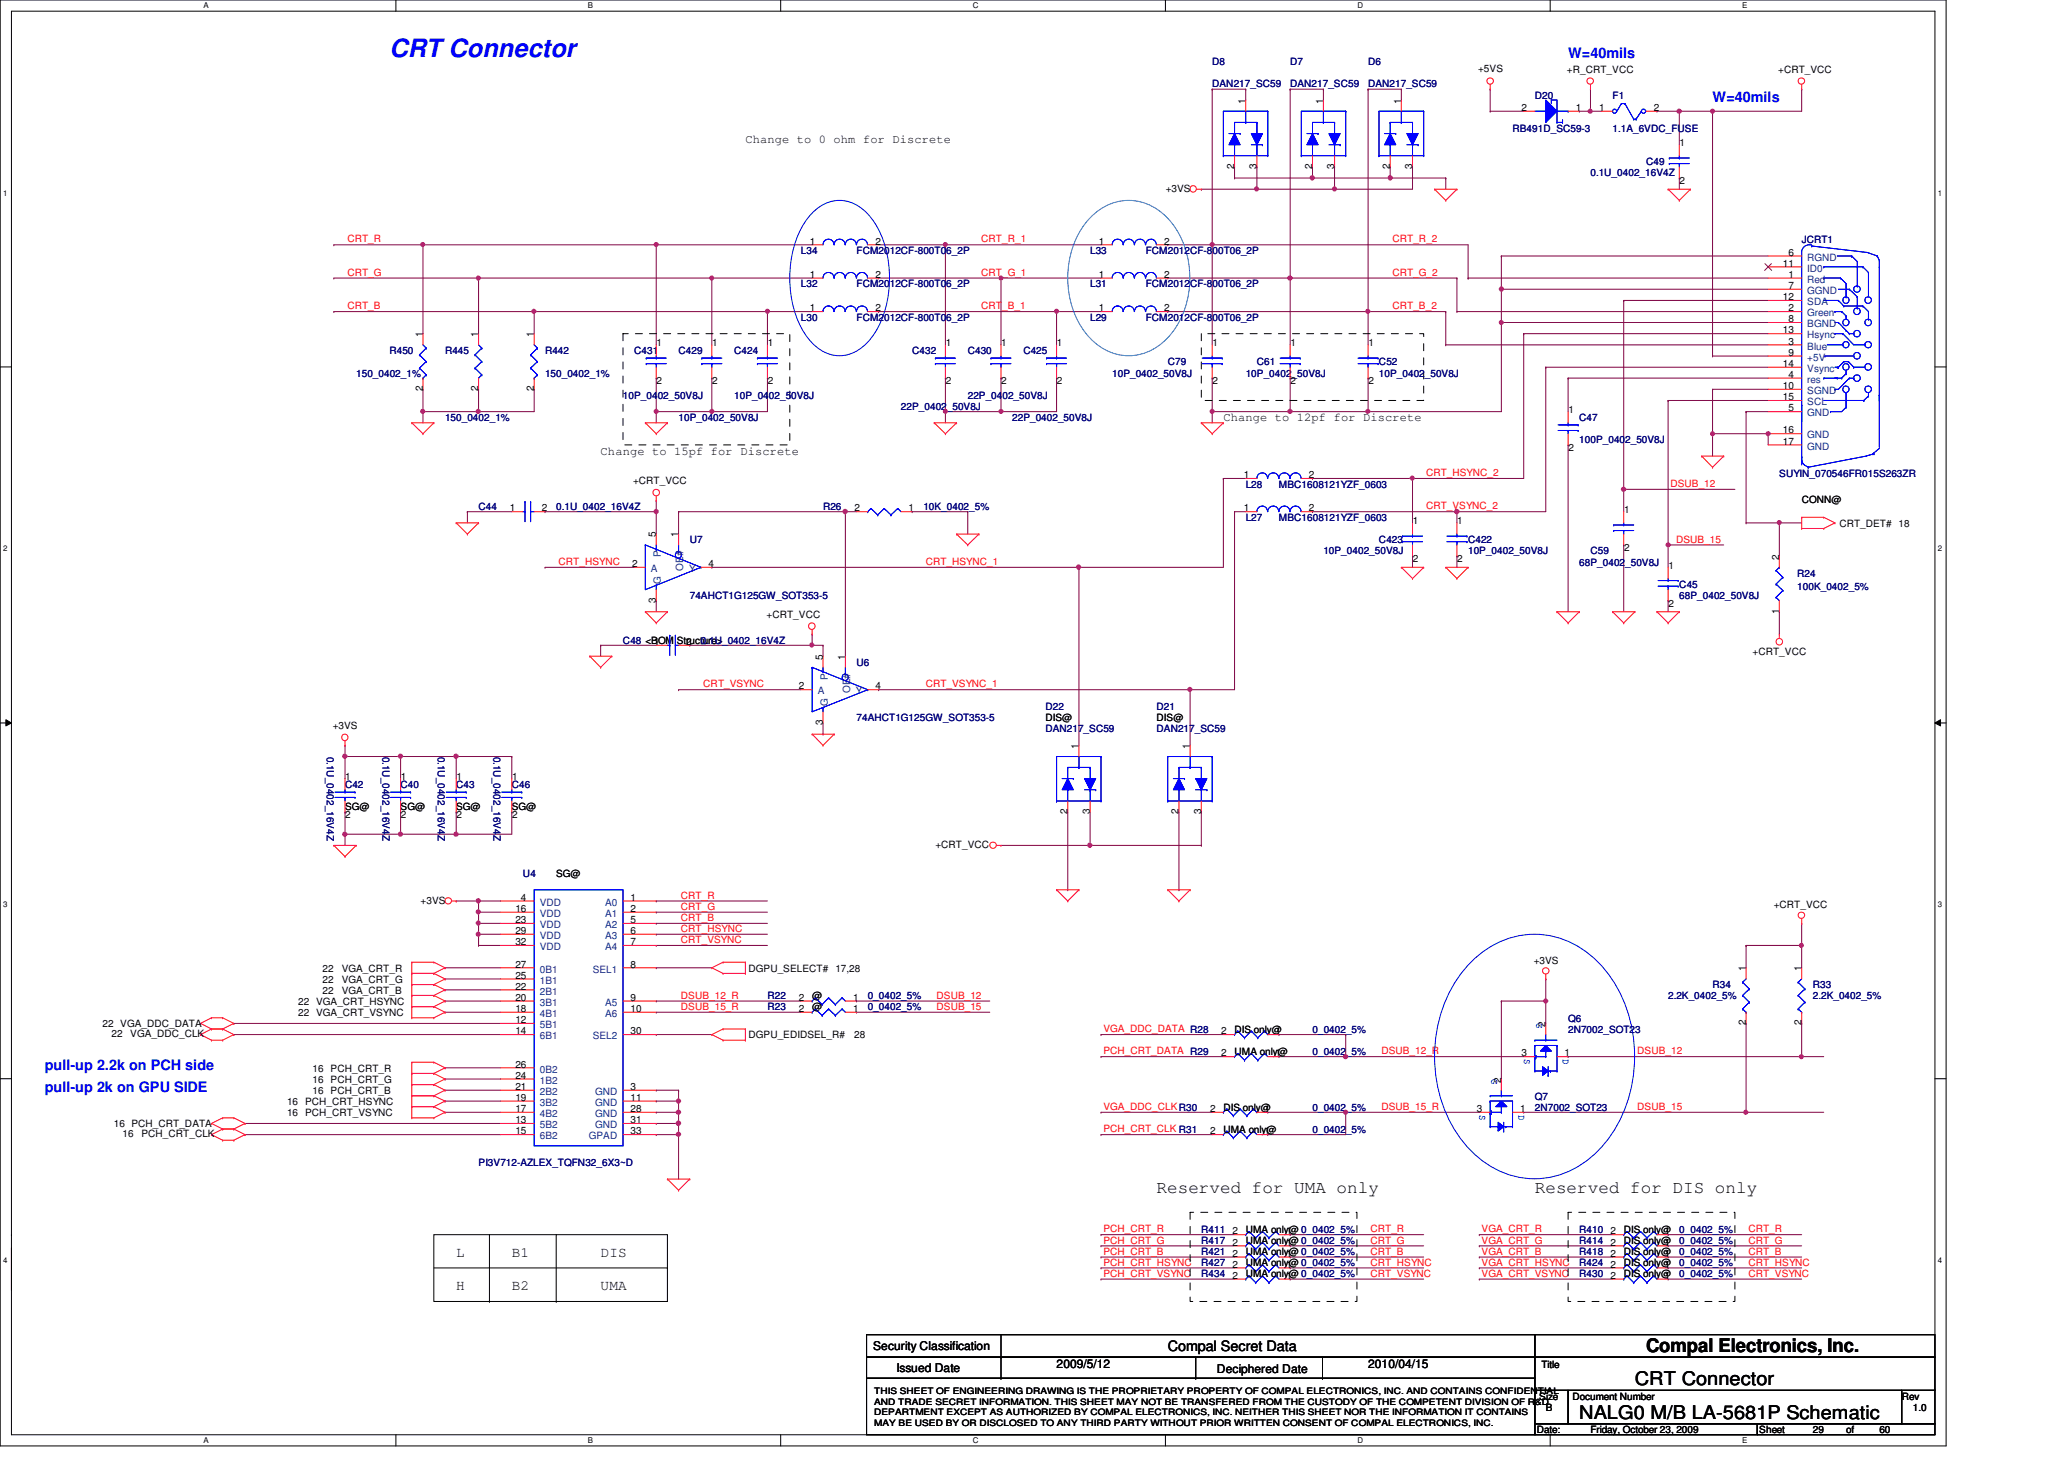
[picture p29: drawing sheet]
<svg xmlns="http://www.w3.org/2000/svg" width="297mm" height="210mm" viewBox="0 0 297 210" stroke-linecap="round" stroke-linejoin="round" font-family="sans-serif">
<defs><g id="words">
<text font-size="3.6" fill="#00f" x="56" y="8.2">CRT Connector</text>
<g font-size="2.7">
<text x="236.9" y="194.6">Compal Electronics, Inc.</text>
<text x="235.3" y="199.3">CRT Connector</text>
<text x="227.3" y="204.1">NALG0 M/B LA-5681P Schematic</text>
</g>
<g font-size="2.5">
<text x="166.5" y="171.7">Reserved for UMA only</text>
<text x="220.9" y="171.7">Reserved for DIS only</text>
</g>
<g font-size="2.1" fill="#00f">
<text x="225.7" y="8.3">W=40mils</text>
<text x="246.5" y="14.7">W=40mils</text>
<text x="6.4" y="153.9">pull-up 2.2k on PCH side</text>
<text x="6.4" y="157.1">pull-up 2k on GPU SIDE</text>
</g>
<g font-size="2.1">
<text x="65.7" y="180.8">L</text>
<text x="65.7" y="185.6">H</text>
<text x="73.7" y="180.8">B1</text>
<text x="73.7" y="185.6">B2</text>
<text x="86.4" y="180.8">DIS</text>
<text x="86.4" y="185.6">UMA</text>
<text x="168.1" y="194.4">Compal Secret Data</text>
</g>
<g font-size="1.7">
<text x="107.3" y="20.6">Change to 0 ohm for Discrete</text>
<text x="86.4" y="65.4">Change to 15pf for Discrete</text>
<text x="176.1" y="60.6">Change to 12pf for Discrete</text>
<text x="125.7" y="194.3">Security Classification</text>
<text x="129" y="197.3">Issued Date</text>
<text x="152.1" y="196.8">2009/5/12</text>
<text x="175.1" y="197.5">Deciphered Date</text>
<text x="196.9" y="196.8">2010/04/15</text>
</g>
<g font-size="1.4" fill="#000080">
<text x="174.5" y="9.4">D8</text>
<text x="185.7" y="9.4">D7</text>
<text x="196.9" y="9.4">D6</text>
<text x="174.5" y="12.6">DAN217_SC59</text>
<text x="185.7" y="12.6">DAN217_SC59</text>
<text x="196.9" y="12.6">DAN217_SC59</text>
<text x="220.9" y="14.2">D20</text>
<text x="232.1" y="14.2">F1</text>
<text x="217.7" y="19">RB491D_SC59-3</text>
<text x="232.1" y="19">1.1A_6VDC_FUSE</text>
<text x="236.9" y="23.7">C49</text>
<text x="228.9" y="25.4">0.1U_0402_16V4Z</text>
<text x="259.3" y="35">JCRT1</text>
<text x="115.3" y="36.6">L34</text>
<text x="115.3" y="41.4">L32</text>
<text x="123.3" y="36.6">FCM2012CF-800T06_2P</text>
<text x="123.3" y="41.4">FCM2012CF-800T06_2P</text>
<text x="156.9" y="36.6">L33</text>
<text x="156.9" y="41.4">L31</text>
<text x="164.9" y="36.6">FCM2012CF-800T06_2P</text>
<text x="164.9" y="41.4">FCM2012CF-800T06_2P</text>
<text x="115.3" y="46.2">L30</text>
<text x="123.3" y="46.2">FCM2012CF-800T06_2P</text>
<text x="156.9" y="46.2">L29</text>
<text x="164.9" y="46.2">FCM2012CF-800T06_2P</text>
<text x="56" y="51">R450</text>
<text x="64" y="51">R445</text>
<text x="78.4" y="51">R442</text>
<text x="91.3" y="51">C431</text>
<text x="97.7" y="51">C429</text>
<text x="105.7" y="51">C424</text>
<text x="131.3" y="51">C432</text>
<text x="139.3" y="51">C430</text>
<text x="147.3" y="51">C425</text>
<text x="168.1" y="52.6">C79</text>
<text x="180.9" y="52.6">C61</text>
<text x="198.5" y="52.6">C52</text>
<text x="51.3" y="54.2">150_0402_1%</text>
<text x="78.4" y="54.2">150_0402_1%</text>
<text x="89.7" y="57.4">10P_0402_50V8J</text>
<text x="105.7" y="57.4">10P_0402_50V8J</text>
<text x="129.7" y="59">22P_0402_50V8J</text>
<text x="139.3" y="57.4">22P_0402_50V8J</text>
<text x="160.1" y="54.2">10P_0402_50V8J</text>
<text x="179.3" y="54.2">10P_0402_50V8J</text>
<text x="198.5" y="54.2">10P_0402_50V8J</text>
<text x="64" y="60.6">150_0402_1%</text>
<text x="97.7" y="60.6">10P_0402_50V8J</text>
<text x="145.7" y="60.6">22P_0402_50V8J</text>
<text x="227.3" y="60.6">C47</text>
<text x="227.3" y="63.8">100P_0402_50V8J</text>
<text x="179.3" y="70.2">L28</text>
<text x="184.1" y="70.2">MBC1608121YZF_0603</text>
<text x="256.1" y="68.6">SUYIN_070546FR015S263ZR</text>
<text x="68.9" y="73.4">C44</text>
<text x="80" y="73.4">0.1U_0402_16V4Z</text>
<text x="118.4" y="73.4">R26</text>
<text x="132.9" y="73.4">10K_0402_5%</text>
<text x="179.3" y="75">L27</text>
<text x="184.1" y="75">MBC1608121YZF_0603</text>
<text x="99.3" y="78.2">U7</text>
<text x="190.5" y="79.8">10P_0402_50V8J</text>
<text x="198.5" y="78.2">C423</text>
<text x="211.3" y="78.2">C422</text>
<text x="211.3" y="79.8">10P_0402_50V8J</text>
<text x="227.3" y="81.4">68P_0402_50V8J</text>
<text x="228.9" y="79.8">C59</text>
<text x="258.7" y="83">R24</text>
<text x="99.3" y="86.2">74AHCT1G125GW_SOT353-5</text>
<text x="241.7" y="84.6">C45</text>
<text x="241.7" y="86.2">68P_0402_50V8J</text>
<text x="258.7" y="84.9">100K_0402_5%</text>
<text x="89.7" y="92.6">C48 &lt;BOM Structure&gt;</text>
<text x="100.9" y="92.6">0.1U_0402_16V4Z</text>
<text x="123.3" y="95.8">U6</text>
<text x="123.3" y="103.8">74AHCT1G125GW_SOT353-5</text>
<text x="150.4" y="102.2">D22</text>
<text x="150.4" y="105.4">DAN217_SC59</text>
<text x="166.5" y="102.2">D21</text>
<text x="166.5" y="105.4">DAN217_SC59</text>
<text x="47" y="108.8" transform="rotate(90 47 108.8)">0.1U_0402_16V4Z</text>
<text x="49.7" y="113.4">C42</text>
<text x="55" y="108.8" transform="rotate(90 55 108.8)">0.1U_0402_16V4Z</text>
<text x="57.7" y="113.4">C40</text>
<text x="63" y="108.8" transform="rotate(90 63 108.8)">0.1U_0402_16V4Z</text>
<text x="65.7" y="113.4">C43</text>
<text x="71" y="108.8" transform="rotate(90 71 108.8)">0.1U_0402_16V4Z</text>
<text x="73.7" y="113.4">C46</text>
<text x="75.3" y="126.2">U4</text>
<text x="110.4" y="143.8">R22</text>
<text x="124.9" y="143.8">0_0402_5%</text>
<text x="240.1" y="143.8">2.2K_0402_5%</text>
<text x="246.5" y="142.2">R34</text>
<text x="260.9" y="142.2">R33</text>
<text x="260.9" y="143.8">2.2K_0402_5%</text>
<text x="110.4" y="145.4">R23</text>
<text x="124.9" y="145.4">0_0402_5%</text>
<text x="188.9" y="148.6">0_0402_5%</text>
<text x="225.7" y="147">Q6</text>
<text x="225.7" y="148.6">2N7002_SOT23</text>
<text x="188.9" y="151.8">0_0402_5%</text>
<text x="188.9" y="159.8">0_0402_5%</text>
<text x="220.9" y="158.2">Q7</text>
<text x="220.9" y="159.8">2N7002_SOT23</text>
<text x="68.9" y="167.8">PI3V712-AZLEX_TQFN32_6X3~D</text>
<text x="188.9" y="163">0_0402_5%</text>
<text x="172.9" y="177.4">R411</text>
<text x="172.9" y="179">R417</text>
<text x="227.3" y="179">R414</text>
<text x="227.3" y="177.4">R410</text>
<text x="241.7" y="179">0_0402_5%</text>
<text x="241.7" y="177.4">0_0402_5%</text>
<text x="172.9" y="180.6">R421</text>
<text x="172.9" y="182.2">R427</text>
<text x="172.9" y="183.8">R434</text>
<text x="227.3" y="180.6">R418</text>
<text x="227.3" y="182.2">R424</text>
<text x="227.3" y="183.8">R430</text>
<text x="241.7" y="180.6">0_0402_5%</text>
<text x="241.7" y="182.2">0_0402_5%</text>
<text x="241.7" y="183.8">0_0402_5%</text>
</g>
<g font-size="1.4">
<text x="212.7" y="10.3">+5VS</text>
<text x="225.5" y="10.5">+R_CRT_VCC</text>
<text x="255.9" y="10.5">+CRT_VCC</text>
<text x="179.2" y="14.9" transform="rotate(-90 179.2 14.9)">1</text>
<text x="190.4" y="14.9" transform="rotate(-90 190.4 14.9)">1</text>
<text x="201.6" y="14.9" transform="rotate(-90 201.6 14.9)">1</text>
<text x="219" y="16">2</text>
<text x="226.8" y="16">1</text>
<text x="230.2" y="16">1</text>
<text x="238" y="16">2</text>
<text x="241.7" y="21">1</text>
<text x="167.8" y="27.6">+3VS</text>
<text x="177.6" y="24.3" transform="rotate(-90 177.6 24.3)">2</text>
<text x="180.8" y="24.3" transform="rotate(-90 180.8 24.3)">3</text>
<text x="188.8" y="24.3" transform="rotate(-90 188.8 24.3)">2</text>
<text x="192" y="24.3" transform="rotate(-90 192 24.3)">3</text>
<text x="200" y="24.3" transform="rotate(-90 200 24.3)">2</text>
<text x="203.2" y="24.3" transform="rotate(-90 203.2 24.3)">3</text>
<text x="241.7" y="26.5">2</text>
<text x="116.5" y="35.2">1</text>
<text x="126" y="35.2">2</text>
<text x="158.2" y="35.2">1</text>
<text x="167.6" y="35.2">2</text>
<text x="116.5" y="40">1</text>
<text x="126" y="40">2</text>
<text x="158.2" y="40">1</text>
<text x="167.6" y="40">2</text>
<text x="256.6" y="38.4">11</text>
<text x="257.4" y="36.8">6</text>
<text x="257.4" y="40">1</text>
<text x="257.4" y="41.6">7</text>
<text x="116.5" y="44.8">1</text>
<text x="126" y="44.8">2</text>
<text x="158.2" y="44.8">1</text>
<text x="167.6" y="44.8">2</text>
<text x="256.6" y="43.2">12</text>
<text x="256.6" y="48">13</text>
<text x="257.4" y="44.8">2</text>
<text x="257.4" y="46.4">8</text>
<text x="60.8" y="48.5" transform="rotate(-90 60.8 48.5)">1</text>
<text x="68.8" y="48.5" transform="rotate(-90 68.8 48.5)">1</text>
<text x="76.8" y="48.5" transform="rotate(-90 76.8 48.5)">1</text>
<text x="94.5" y="49.8">1</text>
<text x="102.5" y="49.8">1</text>
<text x="110.5" y="49.8">1</text>
<text x="136.1" y="49.8">1</text>
<text x="144.1" y="49.8">1</text>
<text x="152.1" y="49.8">1</text>
<text x="174.5" y="49.8">1</text>
<text x="185.7" y="49.8">1</text>
<text x="196.9" y="49.8">1</text>
<text x="256.6" y="52.8">14</text>
<text x="257.4" y="49.6">3</text>
<text x="257.4" y="51.2">9</text>
<text x="60.8" y="56.3" transform="rotate(-90 60.8 56.3)">2</text>
<text x="68.8" y="56.3" transform="rotate(-90 68.8 56.3)">2</text>
<text x="76.8" y="56.3" transform="rotate(-90 76.8 56.3)">2</text>
<text x="94.5" y="55.3">2</text>
<text x="102.5" y="55.3">2</text>
<text x="110.5" y="55.3">2</text>
<text x="136.1" y="55.3">2</text>
<text x="144.1" y="55.3">2</text>
<text x="152.1" y="55.3">2</text>
<text x="174.5" y="55.3">2</text>
<text x="185.7" y="55.3">2</text>
<text x="196.9" y="55.3">2</text>
<text x="225.7" y="59.4">1</text>
<text x="256.6" y="56">10</text>
<text x="256.6" y="57.6">15</text>
<text x="257.4" y="54.4">4</text>
<text x="257.4" y="59.2">5</text>
<text x="225.7" y="64.9">2</text>
<text x="256.6" y="62.4">16</text>
<text x="256.6" y="64">17</text>
<text x="91.1" y="69.7">+CRT_VCC</text>
<text x="179" y="68.8">1</text>
<text x="188.4" y="68.8">2</text>
<text x="73.4" y="73.6">1</text>
<text x="78" y="73.6">2</text>
<text x="94.4" y="77.3" transform="rotate(-90 94.4 77.3)">5</text>
<text x="97.6" y="77.3" transform="rotate(-90 97.6 77.3)">1</text>
<text x="123" y="73.6">2</text>
<text x="130.8" y="73.6">1</text>
<text x="179" y="73.6">1</text>
<text x="188.4" y="73.6">2</text>
<text x="203.3" y="75.4">1</text>
<text x="209.7" y="75.4">1</text>
<text x="233.7" y="73.8">1</text>
<text x="259.3" y="72.4">CONN@</text>
<text x="264.7" y="75.8">CRT_DET# 18</text>
<text x="91" y="81.6">2</text>
<text x="102" y="81.6">4</text>
<text x="203.3" y="80.9">2</text>
<text x="209.7" y="80.9">2</text>
<text x="233.7" y="79.3">2</text>
<text x="240.1" y="81.8">1</text>
<text x="256" y="80.5" transform="rotate(-90 256 80.5)">2</text>
<text x="94.4" y="86.7" transform="rotate(-90 94.4 86.7)">3</text>
<text x="110.3" y="88.9">+CRT_VCC</text>
<text x="240.1" y="87.3">2</text>
<text x="256" y="88.3" transform="rotate(-90 256 88.3)">1</text>
<text x="94.1" y="92.8">1</text>
<text x="98.8" y="92.8">2</text>
<text x="118.4" y="94.9" transform="rotate(-90 118.4 94.9)">5</text>
<text x="121.6" y="94.9" transform="rotate(-90 121.6 94.9)">1</text>
<text x="252.2" y="94.2">+CRT_VCC</text>
<text x="115" y="99.2">2</text>
<text x="126" y="99.2">4</text>
<text x="47.9" y="104.9">+3VS</text>
<text x="118.4" y="104.3" transform="rotate(-90 118.4 104.3)">3</text>
<text x="150.4" y="103.8">DIS@</text>
<text x="155.2" y="107.7" transform="rotate(-90 155.2 107.7)">1</text>
<text x="166.5" y="103.8">DIS@</text>
<text x="171.2" y="107.7" transform="rotate(-90 171.2 107.7)">1</text>
<text x="49.7" y="112.2">1</text>
<text x="57.7" y="112.2">1</text>
<text x="65.7" y="112.2">1</text>
<text x="73.7" y="112.2">1</text>
<text x="49.7" y="116.6">SG@</text>
<text x="49.7" y="117.7">2</text>
<text x="57.7" y="116.6">SG@</text>
<text x="57.7" y="117.7">2</text>
<text x="65.7" y="116.6">SG@</text>
<text x="65.7" y="117.7">2</text>
<text x="73.7" y="116.6">SG@</text>
<text x="73.7" y="117.7">2</text>
<text x="153.6" y="117.1" transform="rotate(-90 153.6 117.1)">2</text>
<text x="156.8" y="117.1" transform="rotate(-90 156.8 117.1)">3</text>
<text x="169.6" y="117.1" transform="rotate(-90 169.6 117.1)">2</text>
<text x="172.8" y="117.1" transform="rotate(-90 172.8 117.1)">3</text>
<text x="134.6" y="122">+CRT_VCC</text>
<text x="60.5" y="130">+3VS</text>
<text x="74.2" y="131.2">16</text>
<text x="75" y="129.6">4</text>
<text x="80" y="126.2">SG@</text>
<text x="90.8" y="129.6">1</text>
<text x="90.8" y="131.2">2</text>
<text x="255.3" y="130.6">+CRT_VCC</text>
<text x="74.2" y="136">32</text>
<text x="74.2" y="132.8">23</text>
<text x="74.2" y="134.4">29</text>
<text x="90.8" y="132.8">5</text>
<text x="90.8" y="134.4">6</text>
<text x="90.8" y="136">7</text>
<text x="46.4" y="143">22</text>
<text x="46.4" y="141.4">22</text>
<text x="46.4" y="139.8">22</text>
<text x="49.2" y="143">VGA_CRT_B</text>
<text x="49.2" y="141.4">VGA_CRT_G</text>
<text x="49.2" y="139.8">VGA_CRT_R</text>
<text x="74.2" y="144">20</text>
<text x="74.2" y="139.2">27</text>
<text x="74.2" y="140.8">25</text>
<text x="74.2" y="142.4">22</text>
<text x="90.8" y="144">9</text>
<text x="90.8" y="139.2">8</text>
<text x="107.7" y="139.8">DGPU_SELECT#</text>
<text x="115" y="144">2</text>
<text x="116.9" y="143.8">@</text>
<text x="120.2" y="139.8">17,28</text>
<text x="122.8" y="144">1</text>
<text x="220.7" y="138.6">+3VS</text>
<text x="251.2" y="139.7" transform="rotate(-90 251.2 139.7)">1</text>
<text x="259.2" y="139.7" transform="rotate(-90 259.2 139.7)">1</text>
<text x="14.8" y="147.8">22 VGA_DDC_DATA</text>
<text x="16" y="149.2">22</text>
<text x="18.8" y="149.2">VGA_DDC_CLK</text>
<text x="42.9" y="144.6">22 VGA_CRT_HSYNC</text>
<text x="42.9" y="146.2">22 VGA_CRT_VSYNC</text>
<text x="74.2" y="145.6">18</text>
<text x="74.2" y="147.2">12</text>
<text x="74.2" y="148.8">14</text>
<text x="90.8" y="145.6">10</text>
<text x="90.8" y="148.8">30</text>
<text x="107.7" y="149.4">DGPU_EDIDSEL_R#</text>
<text x="115" y="145.6">2</text>
<text x="116.9" y="145.4">@</text>
<text x="122.8" y="145.6">1</text>
<text x="122.9" y="149.4">28</text>
<text x="175.8" y="148.8">2</text>
<text x="177.7" y="148.6">DIS only@</text>
<text x="183.6" y="148.8">1</text>
<text x="222.4" y="147.7" transform="rotate(-90 222.4 147.7)">2</text>
<text x="251.2" y="147.5" transform="rotate(-90 251.2 147.5)">2</text>
<text x="259.2" y="147.5" transform="rotate(-90 259.2 147.5)">2</text>
<text x="45" y="154.2">16 PCH_CRT_R</text>
<text x="45" y="155.8">16 PCH_CRT_G</text>
<text x="74.2" y="153.6">26</text>
<text x="74.2" y="155.2">24</text>
<text x="175.8" y="152">2</text>
<text x="177.7" y="151.8">UMA only@</text>
<text x="183.6" y="152">1</text>
<text x="216" y="155.7" transform="rotate(-90 216 155.7)">2</text>
<text x="219" y="152">3</text>
<text x="225.2" y="152">1</text>
<text x="41.3" y="159">16 PCH_CRT_HSYNC</text>
<text x="41.3" y="160.6">16 PCH_CRT_VSYNC</text>
<text x="45" y="157.4">16 PCH_CRT_B</text>
<text x="74.2" y="160">17</text>
<text x="74.2" y="158.4">19</text>
<text x="74.2" y="161.6">13</text>
<text x="74.2" y="156.8">21</text>
<text x="90.8" y="156.8">3</text>
<text x="90.8" y="161.6">31</text>
<text x="90.8" y="158.4">11</text>
<text x="90.8" y="160">28</text>
<text x="174.2" y="160">2</text>
<text x="176.1" y="159.8">DIS only@</text>
<text x="182" y="160">1</text>
<text x="212.6" y="160">3</text>
<text x="218.8" y="160">1</text>
<text x="16.4" y="162.2">16 PCH_CRT_DATA</text>
<text x="17.6" y="163.6">16</text>
<text x="20.4" y="163.6">PCH_CRT_CLK</text>
<text x="74.2" y="163.2">15</text>
<text x="90.8" y="163.2">33</text>
<text x="174.2" y="163.2">2</text>
<text x="176.1" y="163">UMA only@</text>
<text x="182" y="163.2">1</text>
<text x="177.4" y="177.6">2</text>
<text x="177.4" y="179.2">2</text>
<text x="179.3" y="177.4">UMA only@ 0_0402_5%</text>
<text x="179.3" y="179">UMA only@ 0_0402_5%</text>
<text x="185.2" y="177.6">1</text>
<text x="185.2" y="179.2">1</text>
<text x="231.8" y="179.2">2</text>
<text x="231.8" y="177.6">2</text>
<text x="233.7" y="179">DIS only@</text>
<text x="233.7" y="177.4">DIS only@</text>
<text x="239.6" y="179.2">1</text>
<text x="239.6" y="177.6">1</text>
<text x="177.4" y="180.8">2</text>
<text x="177.4" y="182.4">2</text>
<text x="177.4" y="184">2</text>
<text x="179.3" y="180.6">UMA only@ 0_0402_5%</text>
<text x="179.3" y="182.2">UMA only@ 0_0402_5%</text>
<text x="179.3" y="183.8">UMA only@ 0_0402_5%</text>
<text x="185.2" y="180.8">1</text>
<text x="185.2" y="182.4">1</text>
<text x="185.2" y="184">1</text>
<text x="231.8" y="180.8">2</text>
<text x="231.8" y="182.4">2</text>
<text x="231.8" y="184">2</text>
<text x="233.7" y="180.6">DIS only@</text>
<text x="233.7" y="182.2">DIS only@</text>
<text x="233.7" y="183.8">DIS only@</text>
<text x="239.6" y="180.8">1</text>
<text x="239.6" y="182.4">1</text>
<text x="239.6" y="184">1</text>
<text x="221.8" y="196.8">Title</text>
<text x="221.5" y="201.4">Size</text>
<text x="222.5" y="203">B</text>
<text x="226.3" y="201.4">Document Number</text>
<text x="273.7" y="201.4">Rev</text>
<text x="275.3" y="203">1.0</text>
<text x="221.2" y="206.2">Date:</text>
<text x="228.9" y="206.2">Friday, October 23, 2009</text>
<text x="253.2" y="206.2">Sheet</text>
<text x="260.9" y="206.2">29</text>
<text x="265.7" y="206.2">of</text>
<text x="270.5" y="206.2">60</text>
</g>
<g font-size="1.4" fill="#f00">
<text x="50" y="34.9">CRT_R</text>
<text x="141.2" y="34.9">CRT_R_1</text>
<text x="200.4" y="34.9">CRT_R_2</text>
<text x="50" y="39.7">CRT_G</text>
<text x="141.2" y="39.7">CRT_G_1</text>
<text x="200.4" y="39.7">CRT_G_2</text>
<text x="50" y="44.5">CRT_B</text>
<text x="141.2" y="44.5">CRT_B_1</text>
<text x="200.4" y="44.5">CRT_B_2</text>
<text x="205.2" y="68.5">CRT_HSYNC_2</text>
<text x="240.4" y="70.1">DSUB_12</text>
<text x="205.2" y="73.3">CRT_VSYNC_2</text>
<text x="80.4" y="81.3">CRT_HSYNC</text>
<text x="133.2" y="81.3">CRT_HSYNC_1</text>
<text x="241.2" y="78.1">DSUB_15</text>
<text x="101.2" y="98.9">CRT_VSYNC</text>
<text x="133.2" y="98.9">CRT_VSYNC_1</text>
<text x="98" y="129.3">CRT_R</text>
<text x="98" y="130.9">CRT_G</text>
<text x="98" y="132.5">CRT_B</text>
<text x="98" y="134.1">CRT_HSYNC</text>
<text x="98" y="135.7">CRT_VSYNC</text>
<text x="98" y="143.7">DSUB_12_R</text>
<text x="134.8" y="143.7">DSUB_12</text>
<text x="98" y="145.3">DSUB_15_R</text>
<text x="134.8" y="145.3">DSUB_15</text>
<text x="158.8" y="148.5">VGA_DDC_DATA R28</text>
<text x="158.8" y="151.7">PCH_CRT_DATA R29</text>
<text x="198.8" y="151.7">DSUB_12_R</text>
<text x="235.6" y="151.7">DSUB_12</text>
<text x="158.8" y="159.7">VGA_DDC_CLKR30</text>
<text x="198.8" y="159.7">DSUB_15_R</text>
<text x="235.6" y="159.7">DSUB_15</text>
<text x="158.8" y="162.9">PCH_CRT_CLK R31</text>
<text x="158.8" y="178.9">PCH_CRT_G</text>
<text x="158.8" y="177.3">PCH_CRT_R</text>
<text x="197.2" y="177.3">CRT_R</text>
<text x="197.2" y="178.9">CRT_G</text>
<text x="213.2" y="178.9">VGA_CRT_G</text>
<text x="213.2" y="177.3">VGA_CRT_R</text>
<text x="251.6" y="177.3">CRT_R</text>
<text x="251.6" y="178.9">CRT_G</text>
<text x="158.8" y="182.1">PCH_CRT_HSYNC</text>
<text x="158.8" y="180.5">PCH_CRT_B</text>
<text x="158.8" y="183.7">PCH_CRT_VSYNC</text>
<text x="197.2" y="182.1">CRT_HSYNC</text>
<text x="197.2" y="183.7">CRT_VSYNC</text>
<text x="197.2" y="180.5">CRT_B</text>
<text x="213.2" y="182.1">VGA_CRT_HSYNC</text>
<text x="213.2" y="180.5">VGA_CRT_B</text>
<text x="213.2" y="183.7">VGA_CRT_VSYNC</text>
<text x="251.6" y="182.1">CRT_HSYNC</text>
<text x="251.6" y="183.7">CRT_VSYNC</text>
<text x="251.6" y="180.5">CRT_B</text>
</g>
<g font-size="1.4" fill="#004080">
<text x="260.1" y="37.5">RGND</text>
<text x="260.1" y="39.1">ID0</text>
<text x="260.1" y="40.7">Red</text>
<text x="260.1" y="42.3">GGND</text>
<text x="260.1" y="43.9">SDA</text>
<text x="260.1" y="45.5">Green</text>
<text x="260.1" y="47.1">BGND</text>
<text x="260.1" y="48.7">Hsync</text>
<text x="260.1" y="50.3">Blue</text>
<text x="260.1" y="51.9">+5V</text>
<text x="260.1" y="53.5">Vsync</text>
<text x="260.1" y="55.1">res</text>
<text x="260.1" y="56.7">SGND</text>
<text x="260.1" y="58.3">SCL</text>
<text x="260.1" y="59.9">GND</text>
<text x="260.1" y="63.1">GND</text>
<text x="260.1" y="64.7">GND</text>
<text x="93.7" y="82.3">A</text>
<text x="95.1" y="80.2" transform="rotate(-90 95.1 80.2)">P</text>
<text x="98.3" y="82.1" transform="rotate(-90 98.3 82.1)">OE#</text>
<text x="99.2" y="82.3">Y</text>
<text x="95.1" y="84" transform="rotate(-90 95.1 84)">G</text>
<text x="117.7" y="99.9">A</text>
<text x="119.1" y="101.6" transform="rotate(-90 119.1 101.6)">G</text>
<text x="119.1" y="97.8" transform="rotate(-90 119.1 97.8)">P</text>
<text x="122.3" y="99.7" transform="rotate(-90 122.3 99.7)">OE#</text>
<text x="123.2" y="99.9">Y</text>
<text x="77.7" y="130.3">VDD</text>
<text x="77.7" y="131.9">VDD</text>
<text x="87.1" y="130.3">A0</text>
<text x="87.1" y="131.9">A1</text>
<text x="77.7" y="136.7">VDD</text>
<text x="77.7" y="133.5">VDD</text>
<text x="77.7" y="135.1">VDD</text>
<text x="87.1" y="133.5">A2</text>
<text x="87.1" y="135.1">A3</text>
<text x="87.1" y="136.7">A4</text>
<text x="77.7" y="139.9">0B1</text>
<text x="77.7" y="141.5">1B1</text>
<text x="77.7" y="143.1">2B1</text>
<text x="85.3" y="139.9">SEL1</text>
<text x="77.7" y="146.3">4B1</text>
<text x="77.7" y="144.7">3B1</text>
<text x="77.7" y="147.9">5B1</text>
<text x="77.7" y="149.5">6B1</text>
<text x="85.3" y="149.5">SEL2</text>
<text x="87.1" y="144.7">A5</text>
<text x="87.1" y="146.3">A6</text>
<text x="77.7" y="154.3">0B2</text>
<text x="77.7" y="155.9">1B2</text>
<text x="77.7" y="160.7">4B2</text>
<text x="77.7" y="159.1">3B2</text>
<text x="77.7" y="157.5">2B2</text>
<text x="85.6" y="157.5">GND</text>
<text x="85.6" y="159.1">GND</text>
<text x="85.6" y="160.7">GND</text>
<text x="77.7" y="162.3">5B2</text>
<text x="77.7" y="163.9">6B2</text>
<text x="84.7" y="163.9">GPAD</text>
<text x="85.6" y="162.3">GND</text>
</g>
<g font-size="1.4" fill="#00f">
<text x="221.1" y="147.2" transform="rotate(90 221.1 147.2)">G</text>
<text x="214.7" y="155.2" transform="rotate(90 214.7 155.2)">G</text>
<text x="219.3" y="152.4" transform="rotate(90 219.3 152.4)">S</text>
<text x="224.9" y="152.4" transform="rotate(90 224.9 152.4)">D</text>
<text x="212.9" y="160.4" transform="rotate(90 212.9 160.4)">S</text>
<text x="218.5" y="160.4" transform="rotate(90 218.5 160.4)">D</text>
</g>
<g font-size="1.3">
<text x="125.8" y="200.6">THIS SHEET OF ENGINEERING DRAWING IS THE PROPRIETARY PROPERTY OF COMPAL ELECTRONICS, INC. AND CONTAINS CONFIDENTIAL</text>
<text x="125.8" y="202.1">AND TRADE SECRET INFORMATION. THIS SHEET MAY NOT BE TRANSFERED FROM THE CUSTODY OF THE COMPETENT DIVISION OF R&amp;D</text>
<text x="125.8" y="203.6">DEPARTMENT EXCEPT AS AUTHORIZED BY COMPAL ELECTRONICS, INC. NEITHER THIS SHEET NOR THE INFORMATION IT CONTAINS</text>
<text x="125.8" y="205.1">MAY BE USED BY OR DISCLOSED TO ANY THIRD PARTY WITHOUT PRIOR WRITTEN CONSENT OF COMPAL ELECTRONICS, INC.</text>
</g>
<g font-size="1.1">
<text x="29.3" y="1.1">A</text>
<text x="84.6" y="1.1">B</text>
<text x="140" y="1.1">C</text>
<text x="195.4" y="1.1">D</text>
<text x="250.7" y="1.1">E</text>
<text x=".5" y="28.2">1</text>
<text x="278.9" y="28.2">1</text>
<text x=".5" y="79.3">2</text>
<text x="278.9" y="79.3">2</text>
<text x=".5" y="130.6">3</text>
<text x="278.9" y="130.6">3</text>
<text x=".5" y="181.7">4</text>
<text x="278.9" y="181.7">4</text>
<text x="29.3" y="207.6">A</text>
<text x="84.6" y="207.6">B</text>
<text x="140" y="207.6">C</text>
<text x="195.4" y="207.6">D</text>
<text x="250.7" y="207.6">E</text>
</g>
</g></defs>
<path d="M0 0h280.1v208h-280.1zM1.6 1.6h276.9v204.8h-276.9z" fill="none" stroke="#000" stroke-width=".14"/>
<g fill="#fff">
<path d="M29.3 .2h.7v1.2h-.7z"/>
<path d="M29.3 206.6h.7v1.2h-.7z"/>
</g>
<path d="M57 0v1.6M57 206.4v1.6" fill="none" stroke="#000" stroke-width=".14"/>
<g fill="#fff">
<path d="M84.6 .2h.7v1.2h-.7z"/>
<path d="M84.6 206.6h.7v1.2h-.7z"/>
</g>
<path d="M112.3 0v1.6M112.3 206.4v1.6" fill="none" stroke="#000" stroke-width=".14"/>
<g fill="#fff">
<path d="M140 .2h.8v1.2h-.8z"/>
<path d="M140 206.6h.8v1.2h-.8z"/>
</g>
<path d="M167.7 0v1.6M167.7 206.4v1.6" fill="none" stroke="#000" stroke-width=".14"/>
<g fill="#fff">
<path d="M195.4 .2h.7v1.2h-.7z"/>
<path d="M195.4 206.6h.7v1.2h-.7z"/>
</g>
<path d="M223.1 0v1.6M223.1 206.4v1.6" fill="none" stroke="#000" stroke-width=".14"/>
<g fill="#fff">
<path d="M250.7 .2h.8v1.2h-.8z"/>
<path d="M250.7 206.6h.8v1.2h-.8z"/>
<path d="M.5 27.2h.6v1.2h-.6z"/>
<path d="M278.9 27.2h.6v1.2h-.6z"/>
<path d="M.5 78.4h.6v1.1h-.6z"/>
<path d="M278.9 78.4h.6v1.1h-.6z"/>
</g>
<path d="M0 52.8h1.6M278.5 52.8h1.6" fill="none" stroke="#000" stroke-width=".14"/>
<g fill="#fff">
<path d="M.5 129.6h.6v1.2h-.6z"/>
<path d="M278.9 129.6h.6v1.2h-.6z"/>
</g>
<path d="M0 104h1.6M.8 103.5l.8 .5-.8 .4zM278.5 104l.8-.5v.9zM278.5 104h1.6" fill="none" stroke="#000" stroke-width=".14"/>
<path d="M.8 103.5l.8 .5-.8 .4zM278.5 104l.8-.5v.9z" fill="#000"/>
<g fill="#fff">
<path d="M.5 180.8h.6v1.1h-.6z"/>
<path d="M278.9 180.8h.6v1.1h-.6z"/>
</g>
<path d="M0 155.2h1.6M278.5 155.2h1.6" fill="none" stroke="#000" stroke-width=".14"/>
<path d="M185.7 40h.1M185.7 40v9.6" fill="none" stroke="#800040" stroke-width=".14"/>
<circle cx="185.7" cy="40" r=".31" fill="#f0f"/>
<circle cx="185.7" cy="40" r=".31" fill="none" stroke="#f0f" stroke-width=".14"/>
<path d="M174.5 12.8h.1M174.5 12.8h4.8M179.3 12.8h.1M179.3 12.8v1.6M185.7 12.8h.1M185.7 12.8h4.8M192.1 27.2h.1M192.1 27.2h11.2M241.7 25.6h.1M241.7 25.6v1.6" fill="none" stroke="#800040" stroke-width=".14"/>
<circle cx="192.1" cy="27.2" r=".3" fill="#f0f"/>
<circle cx="192.1" cy="27.2" r=".3" fill="none" stroke="#f0f" stroke-width=".14"/>
<path d="M190.5 12.8h.1M190.5 12.8v1.6M228.9 16h.1M228.9 16h1.6M209.7 44.8h.1M209.7 44.8h44.8M209.7 73.6h.1M209.7 73.6h12.8M233.7 78.4h.1M233.7 78.4v9.6" fill="none" stroke="#800040" stroke-width=".14"/>
<circle cx="209.6" cy="73.6" r=".32" fill="#f0f"/>
<circle cx="209.6" cy="73.6" r=".32" fill="none" stroke="#f0f" stroke-width=".14"/>
<path d="M196.9 12.8h.1M196.9 12.8h4.8M228.9 12.8h.1M228.9 12.8v3.2M222.5 52.8h.1M222.5 52.8h32" fill="none" stroke="#800040" stroke-width=".14"/>
<circle cx="228.9" cy="16" r=".3" fill="#f0f"/>
<circle cx="228.9" cy="16" r=".3" fill="none" stroke="#f0f" stroke-width=".14"/>
<g fill="none" stroke="#800040" stroke-width=".14">
<path d="M214.5 12.8h.1M214.5 16h.1M214.5 12.8v3.2M214.5 16h4.8M180.9 24h.1M180.9 24v3.2M219.3 48h.1M219.3 48v20.8M219.3 48h35.2M222.5 52.8h.1M222.5 52.8v20.8M225.7 54.4h.1"/>
<path d="M225.7 54.4v4.8M225.7 54.4h28.8M203.3 68.8h.1M203.3 68.8v6.4M209.7 73.6h.1M209.7 73.6v1.6M225.7 64h.1M225.7 64v24M203.3 80h.1M203.3 80v1.6M209.7 80h.1M209.7 80v1.6"/>
<path d="M240.1 86.4h.1M240.1 86.4v1.6"/>
</g>
<circle cx="180.8" cy="27.2" r=".3" fill="#f0f"/>
<circle cx="180.8" cy="27.2" r=".3" fill="none" stroke="#f0f" stroke-width=".14"/>
<path d="M201.7 12.8h.1M201.7 12.8v1.6M208.1 49.6h.1M208.1 49.6h46.4M203.3 68.8h.1M203.3 68.8h16" fill="none" stroke="#800040" stroke-width=".14"/>
<circle cx="203.2" cy="68.8" r=".3" fill="#f0f"/>
<circle cx="203.2" cy="68.8" r=".3" fill="none" stroke="#f0f" stroke-width=".14"/>
<path d="M233.7 43.2h.1M233.7 43.2h20.8M188.9 73.6h.1M188.9 73.6h20.8M240.1 78.4h.1M240.1 78.4v3.2" fill="none" stroke="#800040" stroke-width=".14"/>
<circle cx="240.1" cy="78.4" r=".3" fill="#f0f"/>
<circle cx="240.1" cy="78.4" r=".3" fill="none" stroke="#f0f" stroke-width=".14"/>
<path d="M240.1 57.6h.1M240.1 57.6h14.4M94.4 73.6h.1M94.4 73.6v3.2M97.7 73.6h.1M97.7 73.6v3.2" fill="none" stroke="#800040" stroke-width=".14"/>
<circle cx="94.4" cy="73.6" r=".31" fill="#f0f"/>
<circle cx="94.4" cy="73.6" r=".31" fill="none" stroke="#f0f" stroke-width=".14"/>
<path d="M227.3 16h.1M227.3 16h1.6M97.7 73.6h.1M97.7 73.6h25.6M121.7 73.6h.1M121.7 73.6v20.8M188.9 68.8h.1M188.9 68.8h14.4M86.4 92.8h.1M86.4 92.8h8M94.4 86.4h.1M94.4 86.4v1.6" fill="none" stroke="#800040" stroke-width=".14"/>
<circle cx="121.6" cy="73.6" r=".32" fill="#f0f"/>
<circle cx="121.6" cy="73.6" r=".32" fill="none" stroke="#f0f" stroke-width=".14"/>
<path d="M233.7 70.4h.1M233.7 70.4v3.2" fill="none" stroke="#800040" stroke-width=".14"/>
<circle cx="233.7" cy="70.4" r=".31" fill="#f0f"/>
<circle cx="233.7" cy="70.4" r=".31" fill="none" stroke="#f0f" stroke-width=".14"/>
<path d="M246.5 16h.1M246.5 16v35.2" fill="none" stroke="#800040" stroke-width=".14"/>
<circle cx="246.5" cy="16" r=".3" fill="#f0f"/>
<circle cx="246.5" cy="16" r=".3" fill="none" stroke="#f0f" stroke-width=".14"/>
<g fill="none" stroke="#800040" stroke-width=".14">
<path d="M238.5 16h.1M238.5 16h3.2M246.5 16h.1M259.3 12.8h.1M259.3 12.8v3.2h-12.8M174.5 35.2h.1M174.5 35.2h36.8M168.1 40h.1M168.1 40h17.6M211.3 40h.1M211.3 40h43.2M216.1 41.6h.1"/>
<path d="M216.1 41.6v4.8M233.7 43.2h.1M233.7 43.2v27.2M240.1 57.6h.1M240.1 57.6v20.8M78.4 73.6h.1M78.4 73.6h16M233.7 70.4h.1M233.7 70.4h16M240.1 78.4h.1M240.1 78.4h8M118.4 92.8h.1"/>
<path d="M118.4 92.8v1.6"/>
</g>
<circle cx="216.1" cy="41.6" r=".31" fill="#f0f"/>
<circle cx="216.1" cy="41.6" r=".31" fill="none" stroke="#f0f" stroke-width=".14"/>
<path d="M241.7 16h.1M241.7 16v4.8M246.5 51.2h.1M246.5 51.2h8M94.4 72h.1M94.4 72v1.6M116.9 92.8h.1M116.9 92.8h1.5" fill="none" stroke="#800040" stroke-width=".14"/>
<circle cx="116.8" cy="92.8" r=".3" fill="#f0f"/>
<circle cx="116.8" cy="92.8" r=".3" fill="none" stroke="#f0f" stroke-width=".14"/>
<path d="M241.7 16h.1M241.7 16h4.8" fill="none" stroke="#800040" stroke-width=".14"/>
<circle cx="241.7" cy="16" r=".31" fill="#f0f"/>
<circle cx="241.7" cy="16" r=".31" fill="none" stroke="#f0f" stroke-width=".14"/>
<path d="M174.5 35.2h.1M174.5 35.2v14.4M216.1 36.8h.1M216.1 36.8h38.4M131.3 73.6h.1M131.3 73.6h8M116.9 91.2h.1M116.9 91.2v1.6" fill="none" stroke="#800040" stroke-width=".14"/>
<circle cx="174.5" cy="35.2" r=".3" fill="#f0f"/>
<circle cx="174.5" cy="35.2" r=".3" fill="none" stroke="#f0f" stroke-width=".14"/>
<path d="M196.9 59.2h.1M196.9 59.2h19.2" fill="none" stroke="#800040" stroke-width=".14"/>
<circle cx="196.8" cy="59.2" r=".3" fill="#f0f"/>
<circle cx="196.8" cy="59.2" r=".3" fill="none" stroke="#f0f" stroke-width=".14"/>
<path d="M180.9 27.2h.1M180.9 27.2h11.2M188.9 25.6h.1M188.9 25.6h11.2" fill="none" stroke="#800040" stroke-width=".14"/>
<circle cx="200.1" cy="25.6" r=".31" fill="#f0f"/>
<circle cx="200.1" cy="25.6" r=".31" fill="none" stroke="#f0f" stroke-width=".14"/>
<circle cx="188.8" cy="25.6" r=".31" fill="#f0f"/>
<circle cx="188.8" cy="25.6" r=".31" fill="none" stroke="#f0f" stroke-width=".14"/>
<path d="M192.1 24h.1M192.1 24v3.2M203.3 24h.1M203.3 24v3.2M60.9 56h.1M60.9 56v3.2M185.7 59.2h.1M185.7 59.2h11.2M246.5 56h.1M246.5 56h8M67.3 73.6h.1M67.3 73.6v1.6" fill="none" stroke="#800040" stroke-width=".14"/>
<circle cx="185.7" cy="59.2" r=".31" fill="#f0f"/>
<circle cx="185.7" cy="59.2" r=".31" fill="none" stroke="#f0f" stroke-width=".14"/>
<path d="M60.9 35.2h.1M60.9 35.2v12.8M172.9 27.2h.1M172.9 27.2h8M200.1 24h.1M200.1 24v1.6M76.9 56h.1M76.9 56v3.2M174.5 59.2h.1M174.5 59.2h11.2" fill="none" stroke="#800040" stroke-width=".14"/>
<circle cx="174.5" cy="59.2" r=".3" fill="#f0f"/>
<circle cx="174.5" cy="59.2" r=".3" fill="none" stroke="#f0f" stroke-width=".14"/>
<path d="M68.9 59.2h.1M68.9 59.2h8" fill="none" stroke="#800040" stroke-width=".14"/>
<circle cx="68.8" cy="59.2" r=".3" fill="#f0f"/>
<circle cx="68.8" cy="59.2" r=".3" fill="none" stroke="#f0f" stroke-width=".14"/>
<path d="M216.1 36.8h.1M216.1 36.8v4.8M102.4 59.2h.1M102.4 59.2h8M196.9 54.4h.1M196.9 54.4v4.8M216.1 46.4h.1M216.1 46.4v12.8" fill="none" stroke="#800040" stroke-width=".14"/>
<circle cx="102.4" cy="59.2" r=".3" fill="#f0f"/>
<circle cx="102.4" cy="59.2" r=".3" fill="none" stroke="#f0f" stroke-width=".14"/>
<path d="M216.1 46.4h.1M216.1 46.4h38.4" fill="none" stroke="#800040" stroke-width=".14"/>
<circle cx="216.1" cy="46.4" r=".3" fill="#f0f"/>
<circle cx="216.1" cy="46.4" r=".3" fill="none" stroke="#f0f" stroke-width=".14"/>
<g fill="none" stroke="#800040" stroke-width=".14">
<path d="M177.7 25.6h.1M188.9 24h.1M188.9 24v1.6h-11.2M60.9 59.2h.1M60.9 59.2v1.6M68.9 56h.1M68.9 56v3.2M94.4 54.4h.1M94.4 54.4v4.8M110.4 54.4h.1M110.4 44.8h.1M110.4 54.4v4.8"/>
<path d="M110.4 44.8h6.5M174.5 54.4h.1M174.5 54.4v4.8M67.3 73.6h.1M67.3 73.6h6.4"/>
</g>
<circle cx="110.4" cy="44.8" r=".3" fill="#f0f"/>
<circle cx="110.4" cy="44.8" r=".3" fill="none" stroke="#f0f" stroke-width=".14"/>
<path d="M102.4 40h.1M102.4 40h14.5" fill="none" stroke="#800040" stroke-width=".14"/>
<circle cx="102.4" cy="40" r=".3" fill="#f0f"/>
<circle cx="102.4" cy="40" r=".3" fill="none" stroke="#f0f" stroke-width=".14"/>
<g fill="none" stroke="#800040" stroke-width=".14">
<path d="M177.7 24h.1M177.7 24v1.6M68.9 40h.1M68.9 40v8M76.9 44.8h.1M76.9 44.8v3.2M102.4 54.4h.1M102.4 54.4v4.8M174.5 59.2h.1M174.5 59.2v1.6M185.7 54.4h.1M185.7 40h.1"/>
<path d="M185.7 54.4v4.8M185.7 40h24M196.9 44.8h.1M196.9 44.8h11.2M209.7 40h.1M209.7 40v4.8M216.1 41.6h.1M216.1 41.6h38.4M139.3 73.6h.1M139.3 73.6v3.2M246.5 62.4h.1M246.5 62.4v3.2"/>
<path d="M86.4 92.8h.1M86.4 92.8v1.6"/>
</g>
<circle cx="196.8" cy="44.8" r=".3" fill="#f0f"/>
<circle cx="196.8" cy="44.8" r=".3" fill="none" stroke="#f0f" stroke-width=".14"/>
<path d="M200.1 25.6h8M208.1 25.6h.1M208.1 25.6v1.6M60.9 59.2h.1M60.9 59.2h8M208.1 44.8h.1M208.1 44.8v4.8" fill="none" stroke="#800040" stroke-width=".14"/>
<circle cx="60.8" cy="59.2" r=".3" fill="#f0f"/>
<circle cx="60.8" cy="59.2" r=".3" fill="none" stroke="#f0f" stroke-width=".14"/>
<path d="M174.5 12.8h.1M174.5 12.8v22.4h-6.4M60.9 35.2h.1M60.9 35.2h33.5M94.4 35.2h.1M94.4 35.2v14.4M168.1 35.2h.1M94.4 59.2h.1M94.4 59.2v1.6" fill="none" stroke="#800040" stroke-width=".14"/>
<circle cx="60.8" cy="35.2" r=".3" fill="#f0f"/>
<circle cx="60.8" cy="35.2" r=".3" fill="none" stroke="#f0f" stroke-width=".14"/>
<path d="M68.9 40h.1M68.9 40h33.5M76.9 44.8h.1M76.9 44.8h33.5M94.4 59.2h.1M94.4 59.2h8M102.4 40h.1M102.4 40v9.6M110.4 44.8h.1M110.4 44.8v4.8" fill="none" stroke="#800040" stroke-width=".14"/>
<circle cx="94.4" cy="59.2" r=".3" fill="#f0f"/>
<circle cx="94.4" cy="59.2" r=".3" fill="none" stroke="#f0f" stroke-width=".14"/>
<path d="M136.1 59.2h.1M136.1 59.2v1.6M136.1 59.2h8" fill="none" stroke="#800040" stroke-width=".14"/>
<circle cx="136.1" cy="59.2" r=".3" fill="#f0f"/>
<circle cx="136.1" cy="59.2" r=".3" fill="none" stroke="#f0f" stroke-width=".14"/>
<path d="M136.1 35.2h.1M136.1 35.2v14.4M126.4 40h.1M126.4 40h17.7M144.1 40h.1M144.1 54.4h.1M144.1 40v9.6M144.1 54.4v4.8M152.1 44.8h.1M152.1 44.8h6.3" fill="none" stroke="#800040" stroke-width=".14"/>
<circle cx="152.1" cy="44.8" r=".3" fill="#f0f"/>
<circle cx="152.1" cy="44.8" r=".3" fill="none" stroke="#f0f" stroke-width=".14"/>
<path d="M144.1 40h.1M144.1 40h14.3" fill="none" stroke="#800040" stroke-width=".14"/>
<circle cx="144.1" cy="40" r=".3" fill="#f0f"/>
<circle cx="144.1" cy="40" r=".3" fill="none" stroke="#f0f" stroke-width=".14"/>
<path d="M136.1 35.2h.1M136.1 35.2h22.3" fill="none" stroke="#800040" stroke-width=".14"/>
<circle cx="136.1" cy="35.2" r=".3" fill="#f0f"/>
<circle cx="136.1" cy="35.2" r=".3" fill="none" stroke="#f0f" stroke-width=".14"/>
<path d="M144.1 59.2h.1M144.1 59.2h8" fill="none" stroke="#800040" stroke-width=".14"/>
<circle cx="144.1" cy="59.2" r=".3" fill="#f0f"/>
<circle cx="144.1" cy="59.2" r=".3" fill="none" stroke="#f0f" stroke-width=".14"/>
<g fill="none" stroke="#800040" stroke-width=".14">
<path d="M185.7 12.8h.1M185.7 12.8v27.2M196.9 12.8h.1M196.9 12.8v36.8M126.4 35.2h9.7M136.1 35.2h.1M211.3 35.2v4.8M126.4 44.8h.1M126.4 44.8h25.7M136.1 54.4h.1M136.1 54.4v4.8M152.1 54.4h.1"/>
<path d="M152.1 44.8h.1M152.1 44.8v4.8M152.1 54.4v4.8M168.1 44.8h.1M168.1 44.8h28.8M196.9 44.8h.1M211.3 40h.1M251.3 59.2h.1M251.3 59.2h3.2M251.3 59.2v16M256.1 75.2h.1M256.1 75.2h3.2"/>
<path d="M256.1 75.2v4.8"/>
</g>
<circle cx="256.1" cy="75.2" r=".3" fill="#f0f"/>
<circle cx="256.1" cy="75.2" r=".3" fill="none" stroke="#f0f" stroke-width=".14"/>
<path d="M99.3 92.8h.1M99.3 92.8h17.6M155.3 81.6h.1M155.3 81.6h20.8M256.1 88h.1M256.1 88v3.2" fill="none" stroke="#800040" stroke-width=".14"/>
<circle cx="155.2" cy="81.6" r=".31" fill="#f0f"/>
<circle cx="155.2" cy="81.6" r=".31" fill="none" stroke="#f0f" stroke-width=".14"/>
<path d="M176.1 68.8h.1M176.1 68.8v12.8M177.7 73.6h.1M177.7 73.6h1.6M177.7 73.6v25.6h-6.4M171.3 99.2h.1" fill="none" stroke="#800040" stroke-width=".14"/>
<circle cx="171.2" cy="99.2" r=".3" fill="#f0f"/>
<circle cx="171.2" cy="99.2" r=".3" fill="none" stroke="#f0f" stroke-width=".14"/>
<path d="M48 35.2h.1M48 35.2h12.9M48 40h.1M48 40h20.9M176.1 68.8h.1M176.1 68.8h3.2" fill="none" stroke="#800040" stroke-width=".14"/>
<circle cx="68.8" cy="40" r=".3" fill="#f0f"/>
<circle cx="68.8" cy="40" r=".3" fill="none" stroke="#f0f" stroke-width=".14"/>
<path d="M48 44.8h.1M48 44.8h28.9" fill="none" stroke="#800040" stroke-width=".14"/>
<circle cx="76.8" cy="44.8" r=".3" fill="#f0f"/>
<circle cx="76.8" cy="44.8" r=".3" fill="none" stroke="#f0f" stroke-width=".14"/>
<path d="M78.4 81.6h.1M78.4 81.6h12.9M97.7 99.2h.1M97.7 99.2h17.6M97.7 160h.1M97.7 160v1.6" fill="none" stroke="#800040" stroke-width=".14"/>
<circle cx="97.6" cy="160" r=".31" fill="#f0f"/>
<circle cx="97.6" cy="160" r=".31" fill="none" stroke="#f0f" stroke-width=".14"/>
<path d="M94.4 158.4h.1M94.4 158.4h3.3M94.4 160h.1M94.4 160h3.3" fill="none" stroke="#800040" stroke-width=".14"/>
<circle cx="97.6" cy="158.4" r=".31" fill="#f0f"/>
<circle cx="97.6" cy="158.4" r=".31" fill="none" stroke="#f0f" stroke-width=".14"/>
<g fill="none" stroke="#800040" stroke-width=".14">
<path d="M57.7 108.8h.1M57.7 108.8h8M57.7 120h.1M57.7 120h8M68.9 134.4h.1M68.9 134.4h3.1M94.4 156.8h.1M94.4 156.8h3.3M97.7 156.8h.1M97.7 158.4h.1M97.7 156.8v3.2M94.4 161.6h.1"/>
<path d="M94.4 161.6h3.3M97.7 163.2h.1M97.7 163.2v6.4"/>
</g>
<circle cx="68.8" cy="134.4" r=".3" fill="#f0f"/>
<circle cx="68.8" cy="134.4" r=".3" fill="none" stroke="#f0f" stroke-width=".14"/>
<path d="M68.9 132.8h.1M68.9 132.8h3.1" fill="none" stroke="#800040" stroke-width=".14"/>
<circle cx="68.8" cy="132.8" r=".3" fill="#f0f"/>
<circle cx="68.8" cy="132.8" r=".3" fill="none" stroke="#f0f" stroke-width=".14"/>
<path d="M65.7 129.6h.1M65.7 129.6h6.3M68.9 129.6h.1M68.9 132.8h.1M68.9 131.2h.1M68.9 129.6v4.8" fill="none" stroke="#800040" stroke-width=".14"/>
<circle cx="68.8" cy="129.6" r=".31" fill="#f0f"/>
<circle cx="68.8" cy="129.6" r=".31" fill="none" stroke="#f0f" stroke-width=".14"/>
<path d="M68.9 131.2h.1M68.9 131.2h3.1" fill="none" stroke="#800040" stroke-width=".14"/>
<circle cx="68.8" cy="131.2" r=".3" fill="#f0f"/>
<circle cx="68.8" cy="131.2" r=".3" fill="none" stroke="#f0f" stroke-width=".14"/>
<g fill="none" stroke="#800040" stroke-width=".14">
<path d="M49.7 108.8h.1M49.7 107.2h.1M49.7 116.8h.1M49.7 108.8h8M49.7 107.2v4.8M49.7 116.8v3.2M73.7 108.8h.1M73.7 108.8v3.2M49.7 120h.1M49.7 120h8M94.4 129.6h.1M94.4 131.2h.1"/>
<path d="M94.4 132.8h.1M94.4 134.4h.1M94.4 136h.1M94.4 129.6h16M94.4 131.2h16M94.4 132.8h16M94.4 134.4h16M94.4 136h16"/>
</g>
<circle cx="49.6" cy="108.8" r=".31" fill="#f0f"/>
<circle cx="49.6" cy="108.8" r=".31" fill="none" stroke="#f0f" stroke-width=".14"/>
<path d="M57.7 108.8h.1M57.7 108.8v3.2" fill="none" stroke="#800040" stroke-width=".14"/>
<circle cx="57.6" cy="108.8" r=".31" fill="#f0f"/>
<circle cx="57.6" cy="108.8" r=".31" fill="none" stroke="#f0f" stroke-width=".14"/>
<path d="M65.7 108.8h.1M65.7 108.8h8M49.7 120h.1M49.7 120v1.6" fill="none" stroke="#800040" stroke-width=".14"/>
<circle cx="49.6" cy="120" r=".31" fill="#f0f"/>
<circle cx="49.6" cy="120" r=".31" fill="none" stroke="#f0f" stroke-width=".14"/>
<path d="M65.7 108.8h.1M65.7 108.8v3.2" fill="none" stroke="#800040" stroke-width=".14"/>
<circle cx="65.6" cy="108.8" r=".31" fill="#f0f"/>
<circle cx="65.6" cy="108.8" r=".31" fill="none" stroke="#f0f" stroke-width=".14"/>
<path d="M57.7 116.8h.1M57.7 116.8v3.2M65.7 116.8h.1M65.7 116.8v3.2" fill="none" stroke="#800040" stroke-width=".14"/>
<circle cx="57.6" cy="120" r=".31" fill="#f0f"/>
<circle cx="57.6" cy="120" r=".31" fill="none" stroke="#f0f" stroke-width=".14"/>
<path d="M65.7 120h.1M65.7 120h8" fill="none" stroke="#800040" stroke-width=".14"/>
<circle cx="65.6" cy="120" r=".31" fill="#f0f"/>
<circle cx="65.6" cy="120" r=".31" fill="none" stroke="#f0f" stroke-width=".14"/>
<g fill="none" stroke="#800040" stroke-width=".14">
<path d="M73.7 116.8h.1M73.7 116.8v3.2M118.4 105.6h.1M118.4 104v1.6M64 139.2h.1M64 139.2h8M94.4 139.2h.1M94.4 139.2h8M64 153.6h.1M64 155.2h.1M64 156.8h.1M64 158.4h.1"/>
<path d="M64 145.6h.1M64 144h.1M64 140.8h.1M64 142.4h.1M64 153.6h8M64 155.2h8M64 156.8h8M64 158.4h8M64 145.6h8M64 144h8M64 140.8h8M64 142.4h8"/>
<path d="M216.1 144h.1M216.1 144v11.2M222.5 144h.1M222.5 144v3.2M64 160h.1M64 160h8M158.4 179.2h.1M158.4 177.6h.1M158.4 179.2h19.3M158.4 177.6h19.3M185.7 177.6h.1M185.7 179.2h.1"/>
<path d="M185.7 179.2h19.2M185.7 177.6h19.2M212.9 179.2h.1M212.9 177.6h.1M212.9 179.2h19.2M212.9 177.6h19.2M240.1 177.6h.1M240.1 179.2h.1M240.1 179.2h19.2M240.1 177.6h19.2M158.4 182.4h.1M158.4 180.8h.1"/>
<path d="M158.4 184h.1M158.4 182.4h19.3M158.4 180.8h19.3M158.4 184h19.3M185.7 182.4h.1M185.7 184h.1M185.7 180.8h.1M185.7 182.4h19.2M185.7 180.8h19.2M185.7 184h19.2M212.9 182.4h.1M212.9 180.8h.1"/>
<path d="M212.9 184h.1M212.9 182.4h19.2M212.9 180.8h19.2M212.9 184h19.2M240.1 182.4h.1M240.1 184h.1M240.1 180.8h.1M240.1 182.4h19.2M240.1 180.8h19.2M240.1 184h19.2"/>
</g>
<circle cx="222.5" cy="144" r=".3" fill="#f0f"/>
<circle cx="222.5" cy="144" r=".3" fill="none" stroke="#f0f" stroke-width=".14"/>
<path d="M216.1 144h.1M222.5 140.8h.1M222.5 140.8v3.2h-6.4M259.3 152h.1M259.3 152h3.2M251.3 160h.1M251.3 160h11.2" fill="none" stroke="#800040" stroke-width=".14"/>
<circle cx="251.2" cy="160" r=".3" fill="#f0f"/>
<circle cx="251.2" cy="160" r=".3" fill="none" stroke="#f0f" stroke-width=".14"/>
<path d="M68.9 136h.1M68.9 134.4h.1M68.9 136h3.1M68.9 134.4v1.6M94.4 163.2h.1M94.4 163.2h3.3" fill="none" stroke="#800040" stroke-width=".14"/>
<circle cx="97.6" cy="163.2" r=".31" fill="#f0f"/>
<circle cx="97.6" cy="163.2" r=".31" fill="none" stroke="#f0f" stroke-width=".14"/>
<path d="M97.7 161.6h.1M97.7 161.6v1.6" fill="none" stroke="#800040" stroke-width=".14"/>
<circle cx="97.6" cy="161.6" r=".32" fill="#f0f"/>
<circle cx="97.6" cy="161.6" r=".32" fill="none" stroke="#f0f" stroke-width=".14"/>
<g fill="none" stroke="#800040" stroke-width=".14">
<path d="M33.7 147.2h.1M33.7 148.8h.1M33.7 148.8h38.3M33.7 147.2h38.3M94.4 148.8h.1M94.4 144h.1M94.4 145.6h.1M94.4 148.8h8M94.4 144h20.9M94.4 145.6h20.9M158.4 152h.1M158.4 148.8h.1"/>
<path d="M158.4 148.8h17.7M158.4 152h17.7M184.1 148.8h.1M184.1 148.8h9.6M193.7 152h.1M193.7 148.8h.1M193.7 152h25.6M193.7 148.8v3.2M35.3 161.6h.1M35.3 163.2h.1M35.3 161.6h36.7M35.3 163.2h36.7"/>
<path d="M158.4 163.2h.1M158.4 160h.1M158.4 163.2h16.1M158.4 160h16.1"/>
</g>
<circle cx="193.7" cy="152" r=".31" fill="#f0f"/>
<circle cx="193.7" cy="152" r=".31" fill="none" stroke="#f0f" stroke-width=".14"/>
<path d="M193.7 160h.1M193.7 160h19.2" fill="none" stroke="#800040" stroke-width=".14"/>
<circle cx="193.7" cy="160" r=".31" fill="#f0f"/>
<circle cx="193.7" cy="160" r=".31" fill="none" stroke="#f0f" stroke-width=".14"/>
<g fill="none" stroke="#800040" stroke-width=".14">
<path d="M259.3 132.8h.1M259.3 132.8v3.2M184.1 152h.1M184.1 152h9.6M251.3 147.2h.1M251.3 147.2v12.8M259.3 147.2h.1M259.3 147.2v4.8M182.5 163.2h.1M182.5 160h.1M182.5 160h11.2M193.7 160h.1"/>
<path d="M193.7 160v3.2h-11.2"/>
</g>
<circle cx="259.2" cy="152" r=".3" fill="#f0f"/>
<circle cx="259.2" cy="152" r=".3" fill="none" stroke="#f0f" stroke-width=".14"/>
<path d="M259.3 136h.1M259.3 136v3.2" fill="none" stroke="#800040" stroke-width=".14"/>
<circle cx="259.2" cy="136" r=".3" fill="#f0f"/>
<circle cx="259.2" cy="136" r=".3" fill="none" stroke="#f0f" stroke-width=".14"/>
<g fill="none" stroke="#800040" stroke-width=".14">
<path d="M246.5 62.4h8M251.3 75.2h.1M251.3 75.2h4.8M254.5 62.4h.1M254.5 62.4v1.6M251.3 136h.1M251.3 136h8M251.3 136v3.2M123.3 144h.1M123.3 145.6h.1M123.3 144h19.1M123.3 145.6h19.1"/>
<path d="M225.7 152h.1M225.7 152h33.6M219.3 160h.1M219.3 160h32"/>
</g>
<circle cx="246.5" cy="62.4" r=".3" fill="#f0f"/>
<circle cx="246.5" cy="62.4" r=".3" fill="none" stroke="#f0f" stroke-width=".14"/>
<circle cx="254.5" cy="62.4" r=".3" fill="#f0f"/>
<circle cx="254.5" cy="62.4" r=".3" fill="none" stroke="#f0f" stroke-width=".14"/>
<g fill="none" stroke="#800040" stroke-width=".14">
<path d="M246.5 56h.1M246.5 56v6.4M102.4 81.6h.1M102.4 81.6h52.9M126.4 99.2h.1M126.4 99.2h44.9M155.3 81.6h.1M155.3 81.6v25.6M171.3 99.2h.1M171.3 99.2v8M156.9 116.8v4.8M172.9 116.8h.1"/>
<path d="M172.9 116.8v4.8M144.1 121.6h12.8M156.9 121.6h.1"/>
</g>
<circle cx="156.8" cy="121.6" r=".31" fill="#f0f"/>
<circle cx="156.8" cy="121.6" r=".31" fill="none" stroke="#f0f" stroke-width=".14"/>
<path d="M94.4 35.2h.1M94.4 35.2h22.5M153.7 116.8v11.2M169.7 116.8v11.2M153.7 128h.1M156.9 121.6h16M169.7 128h.1M172.9 121.6h.1" fill="none" stroke="#800040" stroke-width=".14"/>
<circle cx="94.4" cy="35.2" r=".3" fill="#f0f"/>
<circle cx="94.4" cy="35.2" r=".3" fill="none" stroke="#f0f" stroke-width=".14"/>
<g fill="none" stroke="#f00" stroke-width=".14">
<path d="M214.5 12.8h.1M214.5 12.1v.7M228.9 12.8h.1M228.9 12.1v.7M259.3 12.8h.1M259.3 12.1v.7M172.2 27.2h.7M172.9 27.2h.1M206.5 27.2h.1M206.5 27.2h3.2M206.5 27.2l1.6 1.6M208.1 28.8h.1"/>
<path d="M209.7 27.2h.1M209.7 27.2l-1.6 1.6M240.1 27.2h.1M240.1 27.2h3.2M240.1 27.2l1.6 1.6M241.7 28.8h.1M243.3 27.2h.1M243.3 27.2l-1.6 1.6M59.3 60.8h.1M59.3 60.8h3.1M59.3 60.8l1.6 1.6M60.9 62.4h.1"/>
<path d="M62.4 60.8h.1M62.4 60.8l-1.5 1.6M65.7 75.2h.1M65.7 75.2h3.2M65.7 75.2l1.6 1.6M67.3 76.8h.1M68.9 75.2h.1M68.9 75.2l-1.6 1.6M92.9 60.8h.1M92.9 60.8h3.2M92.9 60.8l1.5 1.6M94.4 72h.1"/>
<path d="M94.4 62.4h.1M94.4 71.4v.6M96.1 60.8h.1M96.1 60.8l-1.7 1.6M134.4 60.8h.1M134.4 60.8h3.3M134.4 60.8l1.7 1.6M136.1 62.4h.1M137.7 76.8h.1M137.7 60.8h.1M137.7 76.8h3.2M137.7 76.8l1.6 1.6"/>
<path d="M137.7 60.8l-1.6 1.6M139.3 78.4h.1M140.9 76.8h.1M140.9 76.8l-1.6 1.6M172.9 60.8h.1M172.9 60.8h3.2M172.9 60.8l1.6 1.6M174.5 62.4h.1M176.1 60.8h.1M176.1 60.8l-1.6 1.6M244.9 65.6h.1M244.9 65.6h3.2"/>
<path d="M244.9 65.6l1.6 1.6M246.5 67.2h.1M248.1 65.6h.1M248.1 65.6l-1.6 1.6M259.3 76h.1M259.3 74.4h.1M259.3 74.4h3.2M259.3 76h3.2M259.3 74.4v1.6M262.5 74.4h.1M262.5 76h.1M262.5 74.4l1.6 .8"/>
<path d="M264.1 75.2h.1M264.1 75.2l-1.6 .8M84.9 94.4h.1M84.9 94.4h3.1M84.9 94.4l1.5 1.6M86.4 96h.1M88 94.4h.1M88 94.4l-1.6 1.6M92.9 88h.1M92.9 88h3.2M92.9 88l1.5 1.6M94.4 89.6h.1"/>
<path d="M96.1 88h.1M96.1 88l-1.7 1.6M116.9 91.2h.1M116.9 90.6v.6M201.7 81.6h.1M201.7 81.6h3.2M201.7 81.6l1.6 1.6M203.3 83.2h.1M204.9 81.6h.1M204.9 81.6l-1.6 1.6M208.1 81.6h.1M208.1 81.6h3.2"/>
<path d="M208.1 81.6l1.6 1.6M209.7 83.2h.1M211.3 81.6h.1M211.3 81.6l-1.6 1.6M224.1 88h.1M224.1 88h3.2M224.1 88l1.6 1.6M225.7 89.6h.1M227.3 88h.1M227.3 88l-1.6 1.6M232.1 88h.1M232.1 88h3.2"/>
<path d="M232.1 88l1.6 1.6M233.7 89.6h.1M235.3 88h.1M235.3 88l-1.6 1.6M238.5 88h.1M238.5 88h3.2M238.5 88l1.6 1.6M240.1 89.6h.1M241.7 88h.1M241.7 88l-1.6 1.6M256.1 91.2h.1M256.1 91.2v.7"/>
<path d="M49.7 107.2h.1M49.7 106.6v.6M57.7 112v1.6M57.7 115.2v1.6M116.9 105.6h.1M116.9 105.6h3.2M116.9 105.6l1.5 1.6M118.4 107.2h.1M120.1 105.6h.1M120.1 105.6l-1.7 1.6M48 121.6h.1M48 121.6h3.3"/>
<path d="M48 121.6l1.7 1.6M49.7 123.2h.1M51.3 121.6h.1M51.3 121.6l-1.6 1.6M59.3 138.4h.1M59.3 138.4h3.1M59.3 138.4v8M62.4 138.4h.1M62.4 138.4l1.6 .8M64 139.2h.1M64 139.2l-1.6 .8M65 129.6h.7"/>
<path d="M65.7 129.6h.1M102.4 139.2h.1M102.4 139.2l1.7 .8M104.1 138.4h.1M104.1 138.4h3.2M104.1 138.4l-1.7 .8M107.3 138.4h.1M107.3 138.4v1.6M143.4 121.6h.7M144.1 121.6h.1M152.1 128h.1M152.1 128h3.2"/>
<path d="M152.1 128l1.6 1.6M153.7 129.6h.1M155.3 128h.1M155.3 128l-1.6 1.6M168.1 128h.1M168.1 128h3.2M168.1 128l1.6 1.6M169.7 129.6h.1M171.3 128h.1M171.3 128l-1.6 1.6M259.3 132.8h.1M259.3 132.2v.6"/>
<path d="M28.9 148.8h.1M28.9 147.2h.1M28.9 148.8l1.5 .8M28.9 147.2l1.5 .8M30.4 148h.1M30.4 149.6h.1M30.4 146.4h.1M30.4 146.4h1.6M30.4 149.6h1.6M30.4 148h1.6M30.4 148l-1.5 .8M30.4 146.4l-1.5 .8"/>
<path d="M32 148h.1M32 149.6h.1M32 146.4h.1M32 148l1.7 .8M32 146.4l1.7 .8M33.7 148.8h.1M33.7 147.2h.1M33.7 148.8l-1.7 .8M33.7 147.2l-1.7 .8M59.3 154.4h.1M59.3 152.8h.1M59.3 157.6h.1"/>
<path d="M59.3 156h.1M59.3 159.2h.1M59.3 144.8h.1M59.3 143.2h.1M59.3 146.4h.1M59.3 141.6h.1M59.3 140h.1M59.3 140h3.1M59.3 152.8h3.1M59.3 154.4h3.1M59.3 152.8v8M59.3 156h3.1"/>
<path d="M59.3 157.6h3.1M59.3 159.2h3.1M59.3 143.2h3.1M59.3 144.8h3.1M59.3 146.4h3.1M59.3 141.6h3.1M62.4 152.8h.1M62.4 154.4h.1M62.4 156h.1M62.4 157.6h.1M62.4 159.2h.1M62.4 143.2h.1"/>
<path d="M62.4 144.8h.1M62.4 146.4h.1M62.4 141.6h.1M62.4 140h.1M62.4 152.8l1.6 .8M62.4 156l1.6 .8M62.4 154.4l1.6 .8M62.4 157.6l1.6 .8M62.4 159.2l1.6 .8M62.4 143.2l1.6 .8M62.4 144.8l1.6 .8M62.4 141.6l1.6 .8"/>
<path d="M62.4 140l1.6 .8M64 153.6h.1M64 156.8h.1M64 155.2h.1M64 158.4h.1M64 144h.1M64 145.6h.1M64 142.4h.1M64 140.8h.1M64 153.6l-1.6 .8M64 156.8l-1.6 .8M64 155.2l-1.6 .8"/>
<path d="M64 158.4l-1.6 .8M64 144l-1.6 .8M64 145.6l-1.6 .8M64 142.4l-1.6 .8M64 140.8l-1.6 .8M102.4 148.8h.1M102.4 148.8l1.7 .8M104.1 140h.1M104.1 149.6h.1M104.1 148h.1M104.1 140h3.2M104.1 149.6h3.2"/>
<path d="M104.1 148h3.2M104.1 148l-1.7 .8M107.3 140h.1M107.3 149.6h.1M107.3 148h.1M107.3 148v1.6M222.5 140.8h.1M222.5 140.2v.6M30.4 161.6h.1M30.4 163.2h.1M30.4 161.6l1.6 .8M30.4 163.2l1.6 .8"/>
<path d="M32 160.8h.1M32 162.4h.1M32 164h.1M32 160.8h1.7M32 160.8l-1.6 .8M32 162.4h1.7M32 162.4l-1.6 .8M32 164h1.7M33.7 160.8h.1M33.7 162.4h.1M33.7 164h.1M33.7 160.8l1.6 .8"/>
<path d="M33.7 162.4l1.6 .8M35.3 161.6h.1M35.3 163.2h.1M35.3 161.6l-1.6 .8M35.3 163.2l-1.6 .8M59.3 160.8h.1M59.3 160.8h3.1M62.4 160.8h.1M64 160h.1M64 160l-1.6 .8M96.1 169.6h.1M96.1 169.6h3.2"/>
<path d="M96.1 169.6l1.6 1.6M97.7 171.2h.1M99.3 169.6h.1M99.3 169.6l-1.6 1.6M174.5 160h1.6M180.9 160h1.6M177.7 180.8h1.6M184.1 180.8h1.6"/>
<circle cx="214.5" cy="11.7" r=".46"/>
<circle cx="228.9" cy="11.7" r=".46"/>
<circle cx="259.2" cy="11.7" r=".46"/>
<circle cx="171.7" cy="27.2" r=".46"/>
<circle cx="94.4" cy="70.9" r=".47"/>
<circle cx="116.8" cy="90.1" r=".47"/>
<circle cx="256.1" cy="92.3" r=".47"/>
<circle cx="49.6" cy="106.1" r=".46"/>
<circle cx="64.5" cy="129.6" r=".46"/>
<circle cx="142.9" cy="121.6" r=".46"/>
<circle cx="222.5" cy="139.7" r=".46"/>
<circle cx="259.2" cy="131.7" r=".46"/>
</g>
<g fill="none" stroke="#000" stroke-width=".14">
<path d="M62.4 177.6h33.7v9.6h-33.7zM70.4 177.6v9.6M80 177.6v9.6M62.4 182.4h33.7M70.4 187.2h.1M80 187.2h.1M96.1 182.4h.1M124.7 192h96.2v3.2h-96.2zM124.7 195.2h96.2v3.1h-96.2zM124.7 198.3h96.2v8.1h-96.2zM144.1 195.2h.1M144.1 198.3h.1"/>
<path d="M144.1 192v6.3M172.1 198.3h.1M172.1 195.2v3.1M190.3 198.3h.1M190.3 195.2v3.1M220.9 192h57.6v3.2h-57.6zM220.9 195.2h57.6v4.8h-57.6zM220.9 200h4.8v4.9h-4.8zM220.9 204.9h32v1.5h-32zM225.7 200h48v4.9h-48zM252.9 204.9h25.6v1.5h-25.6zM273.7 200h4.8v4.9h-4.8z"/>
</g>
<path d="M1.6 177.6h.1M1.6 185.6v-8" fill="none" stroke="#000" stroke-width=".14" stroke-dasharray="6.1 2"/>
<path d="M89.7 48h24v16h-24zM172.9 48h32v9.6h-32zM171.3 174.4h24v12.8h-24zM225.7 174.4h24v12.8h-24z" fill="none" stroke="#000" stroke-width=".14" stroke-dasharray="1 1 1 1 1 1 1 1"/>
<path d="M157.4 30.8a7.4 7.4 0 0 1 10.9 .8 13.3 13.3 0 0 1 0 16.7 7.4 7.4 0 0 1-11.7 0 13.4 13.4 0 0 1 0-16.7z" fill="none" stroke="#0080ff" stroke-width=".14"/>
<g fill="none" stroke="#00f" stroke-width=".14">
<path d="M116.7 30.8a5.2 5.2 0 0 1 8.2 0 14.1 14.1 0 0 1 3.1 10.6 12.4 12.4 0 0 1-3.8 8.5 5.1 5.1 0 0 1-7.5-.7 14.2 14.2 0 0 1-3-10.6 13.4 13.4 0 0 1 3-7.8zM56.2 114.7h2.9M56.2 114h2.9M57.7 114h.1M57.7 114.7h.1M57.7 113.6v.4M57.7 114.7v.5M59.1 114.7h.1M59.1 114h.1M211.7 138.4a12.4 12.4 0 0 1 18.3 0 20.1 20.1 0 0 1 4.1 20.4 15.6 15.6 0 0 1-10.4 10.4 12.8 12.8 0 0 1-13-4.8 20.4 20.4 0 0 1 0-24.8zM176.6 159.6h.1M176.6 159.6l.9 .9"/>
<path d="M176.6 159.6l-.5 .4M178.5 159.6h.1M178.5 159.6l.9 .9M178.5 159.6l-1 .9M180.4 159.6h.1M180.4 159.6l.5 .4M180.4 159.6l-1 .9M176.1 160h.1M177.5 160.5h.1M179.4 160.5h.1M179.3 180.8h.1M179.7 180.3h.1"/>
<path d="M179.7 180.3l1 1M179.7 180.3l-.4 .5M180.7 181.3h.1M181.7 180.3h.1M181.7 180.3l.9 1M181.7 180.3l-1 1M182.6 181.3h.1M183.6 180.3h.1M183.6 180.3l.5 .5M183.6 180.3l-1 1"/>
</g>
<path d="M222.5 14.4l1.6 1.6-1.6 1.6z" fill="#00f"/>
<g fill="none" stroke="#00f" stroke-width=".14">
<path d="M220.9 16h1.6M222.5 14.4l1.6 1.6-1.6 1.6zM222.5 16h.1M223.3 14.4h.1M223.3 14.7h.1M223.3 14.4h.8v3.2M223.3 14.4v.3M224.1 17.6h.1M224.1 16h1.6M224.1 17.6h.8M224.9 17.6h.1M224.9 17.3h.1"/>
<path d="M224.9 17.3v.3M225.7 16h.1"/>
</g>
<path d="M222.5 14.4l1.6 1.6-1.6 1.6z" fill="#00f"/>
<g fill="none" stroke="#00f" stroke-width=".14">
<path d="M220.9 16h1.6M222.5 14.4l1.6 1.6-1.6 1.6zM222.5 16h.1M223.3 14.4h.1M223.3 14.7h.1M223.3 14.4h.8v3.2M223.3 14.4v.3M224.1 17.6h.1M224.1 16h1.6M224.1 17.6h.8M224.9 17.6h.1M224.9 17.3h.1"/>
<path d="M224.9 17.3v.3M225.7 16h.1M75.3 73.6h.3M75.6 73.6h.1M75.6 72.2h.1M75.6 72.2v2.9M76.4 72.2h.1M76.4 73.6h.1M76.4 73.6h.5M76.4 72.2v2.9"/>
</g>
<path d="M219.3 16h1.6M225.7 16h1.6M73.7 73.6h1.6M76.9 73.6h1.5" fill="none" stroke="#f00" stroke-width=".14"/>
<path d="M169.7 112l.8 1.6h-1.6z" fill="#00f"/>
<g fill="none" stroke="#00f" stroke-width=".14">
<path d="M168.1 115.2h.1M168.1 115.2h6.4M169.7 112l.8 1.6h-1.6zM169.7 110.4h.1M169.7 113.6h.1M169.7 110.4v1.6M169.7 113.6v1.6M169.7 110.4h1.6M171.3 110.4h.1M171.3 108.8v1.6M172.9 113.6h.1M172.9 113.6v1.6"/>
<path d="M174.5 115.2h.1M174.5 108.8h.1M174.5 108.8h-6.4v6.4M174.5 108.8v6.4"/>
</g>
<path d="M172.1 112h1.6l-.8 1.6z" fill="#00f"/>
<path d="M168.9 112h1.6M170.5 112h.1M171.3 110.4h1.6M172.1 112h1.6l-.8 1.6zM172.1 113.6h1.6M172.9 110.4h.1M172.9 110.4v1.6M173.7 113.6h.1" fill="none" stroke="#00f" stroke-width=".14"/>
<path d="M169.7 112l.8 1.6h-1.6z" fill="#00f"/>
<g fill="none" stroke="#00f" stroke-width=".14">
<path d="M168.1 115.2h.1M168.1 115.2h6.4M169.7 112l.8 1.6h-1.6zM169.7 110.4h.1M169.7 113.6h.1M169.7 110.4v1.6M169.7 113.6v1.6M169.7 110.4h1.6M171.3 110.4h.1M171.3 108.8v1.6M172.9 113.6h.1M172.9 113.6v1.6"/>
<path d="M174.5 115.2h.1M174.5 108.8h.1M174.5 108.8h-6.4v6.4M174.5 108.8v6.4"/>
</g>
<path d="M172.1 112h1.6l-.8 1.6z" fill="#00f"/>
<g fill="none" stroke="#00f" stroke-width=".14">
<path d="M101 52.3h.1M101 51.5h.1M101 52.3h2.9M101 51.5h2.9M102.4 51.5h.1M102.4 52.3h.1M102.4 51.2v.3M102.4 52.3v.5M168.9 112h1.6M170.5 112h.1M171.3 110.4h1.6M172.1 112h1.6l-.8 1.6z"/>
<path d="M172.1 113.6h1.6M172.9 110.4h.1M172.9 110.4v1.6M173.7 113.6h.1"/>
</g>
<path d="M102.4 49.6v1.6M102.4 52.8v1.6M169.7 115.2v1.6M171.3 107.2v1.6M172.9 115.2v1.6" fill="none" stroke="#f00" stroke-width=".14"/>
<path d="M153.7 112l.8 1.6h-1.6z" fill="#00f"/>
<g fill="none" stroke="#00f" stroke-width=".14">
<path d="M152.1 115.2h.1M152.1 115.2h6.3M153.7 112l.8 1.6h-1.6zM153.7 110.4h.1M153.7 113.6h.1M153.7 110.4v1.6M153.7 113.6v1.6M153.7 110.4h1.6M155.3 110.4h.1M155.3 108.8v1.6M156.9 113.6h.1M156.9 113.6v1.6"/>
<path d="M158.4 115.2h.1M158.4 108.8h.1M158.4 108.8h-6.3v6.4M158.4 108.8v6.4"/>
</g>
<path d="M156.1 112h1.6l-.8 1.6z" fill="#00f"/>
<path d="M152.9 112h1.6M154.5 112h.1M155.3 110.4h1.6M156.1 112h1.6l-.8 1.6zM156.1 113.6h1.6M156.9 110.4h.1M156.9 110.4v1.6M157.7 113.6h.1" fill="none" stroke="#00f" stroke-width=".14"/>
<path d="M153.7 112l.8 1.6h-1.6z" fill="#00f"/>
<g fill="none" stroke="#00f" stroke-width=".14">
<path d="M152.1 115.2h.1M152.1 115.2h6.3M153.7 112l.8 1.6h-1.6zM153.7 110.4h.1M153.7 113.6h.1M153.7 110.4v1.6M153.7 113.6v1.6M153.7 110.4h1.6M155.3 110.4h.1M155.3 108.8v1.6M156.9 113.6h.1M156.9 113.6v1.6"/>
<path d="M158.4 115.2h.1M158.4 108.8h.1M158.4 108.8h-6.3v6.4M158.4 108.8v6.4"/>
</g>
<path d="M156.1 112h1.6l-.8 1.6z" fill="#00f"/>
<g fill="none" stroke="#00f" stroke-width=".14">
<path d="M233.3 14.9h.1M233.3 14.9l-.6 1.1M233.3 14.9h.5M233.8 14.9h.1M233.8 14.9l1.3 2.2M235.1 17.1h.1M235.1 17.1h.4M235.5 17.1h.1M236.2 16h.1M236.2 16l-.7 1.1M60.4 51.1h.1M60.4 53h.1"/>
<path d="M60.4 51.1l.9 .9M60.4 53l.9 .9M60.9 54.4h.1M60.9 49.6l.4 .5M61.3 50.1h.1M61.3 52h.1M61.3 53.9h.1M61.3 50.1l-.9 1M61.3 52l-.9 1M61.3 53.9l-.4 .5M150.6 52.3h.1M150.6 51.5h.1"/>
<path d="M150.6 52.3h2.9M150.6 51.5h2.9M152.1 51.5h.1M152.1 52.3h.1M152.1 51.2v.3M152.1 52.3v.5M173 52.3h2.9M173 51.5h2.9M174.5 51.5h.1M174.5 52.3h.1M174.5 51.2v.3M174.5 52.3v.5"/>
<path d="M175.9 52.3h.1M175.9 51.5h.1M195.4 52.3h2.9M195.4 51.5h2.9M196.9 51.5h.1M196.9 52.3h.1M196.9 51.2v.3M196.9 52.3v.5M198.3 52.3h.1M198.3 51.5h.1M180.9 68.8a.76 .76 0 0 1 .7-.8 .76 .76 0 0 1 .8 .8M180.9 73.6a.76 .76 0 0 1 .7-.8 .76 .76 0 0 1 .8 .8"/>
<path d="M182.5 68.8a.78 .78 0 0 1 .7-.8 .78 .78 0 0 1 .8 .8M182.5 73.6a.78 .78 0 0 1 .7-.8 .78 .78 0 0 1 .8 .8M184.1 68.8a.78 .78 0 0 1 .7-.8 .78 .78 0 0 1 .8 .8M184.1 73.6a.78 .78 0 0 1 .7-.8 .78 .78 0 0 1 .8 .8M185.7 68.8a.78 .78 0 0 1 .8-.8 .78 .78 0 0 1 .7 .8M185.7 73.6a.78 .78 0 0 1 .8-.8 .78 .78 0 0 1 .7 .8M232.2 76.3h.1M232.2 75.5h.1M232.2 76.3h2.9M232.2 75.5h2.9M233.7 75.5h.1M233.7 76.3h.1"/>
<path d="M233.7 75.2v.3M233.7 76.3v.5M48.2 114.7h2.9M48.2 114h2.9M49.7 114h.1M49.7 114.7h.1M49.7 113.6v.4M49.7 114.7v.5M51.1 114.7h.1M51.1 114h.1M72.2 114.7h2.9M72.2 114h2.9"/>
<path d="M73.7 114h.1M73.7 114.7h.1M73.7 113.6v.4M73.7 114.7v.5M75.1 114.7h.1M75.1 114h.1M152.9 112h1.6M154.5 112h.1M155.3 110.4h1.6M156.1 112h1.6l-.8 1.6zM156.1 113.6h1.6M156.9 110.4h.1"/>
<path d="M156.9 110.4v1.6M157.7 113.6h.1M116.9 144h.1M117.3 143.6h.1M117.3 143.6l1 .9M117.3 143.6l-.4 .4M118.3 144.5h.1M119.2 143.6h.1M119.2 143.6l1 .9M119.2 143.6l-.9 .9M120.2 144.5h.1M121.2 143.6h.1"/>
<path d="M121.2 143.6l.5 .4M121.2 143.6l-1 .9M179.3 177.6h.1M179.3 179.2h.1M179.7 177.2h.1M179.7 178.7h.1M179.7 177.2l1 .9M179.7 177.2l-.4 .4M179.7 178.7l1 1M179.7 178.7l-.4 .5M180.7 178.1h.1M180.7 179.7h.1"/>
<path d="M181.7 177.2h.1M181.7 178.7h.1M181.7 177.2l.9 .9M181.7 177.2l-1 .9M181.7 178.7l.9 1M181.7 178.7l-1 1M182.6 178.1h.1M182.6 179.7h.1M183.6 177.2h.1M183.6 178.7h.1M183.6 177.2l.5 .4M183.6 177.2l-1 .9"/>
<path d="M183.6 178.7l.5 .5M183.6 178.7l-1 1M233.7 180.8h.1M233.7 182.4h.1M234.1 180.3h.1M234.1 181.9h.1M234.1 180.3l1 1M234.1 180.3l-.4 .5M234.1 181.9l1 1M234.1 181.9l-.4 .5M235.1 181.3h.1M235.1 182.9h.1"/>
<path d="M236.1 180.3h.1M236.1 181.9h.1M236.1 180.3l.9 1M236.1 180.3l-1 1M236.1 181.9l.9 1M236.1 181.9l-1 1M237 181.3h.1M237 182.9h.1M238 180.3h.1M238 181.9h.1M238 180.3l.5 .5M238 180.3l-1 1"/>
<path d="M238 181.9l.5 .5M238 181.9l-1 1"/>
<circle cx="232.4" cy="16" r=".3"/>
<circle cx="236.5" cy="16" r=".31"/>
</g>
<g fill="none" stroke="#f00" stroke-width=".14">
<path d="M230.5 16h1.6M236.9 16h1.6M60.9 48v1.6M60.9 54.4v1.6M152.1 49.6v1.6M152.1 52.8v1.6M174.5 49.6v1.6M174.5 52.8v1.6M196.9 49.6v1.6M196.9 52.8v1.6M179.3 68.8h1.6M179.3 73.6h1.6"/>
<path d="M187.3 68.8h1.6M187.3 73.6h1.6M233.7 73.6v1.6M233.7 76.8v1.6M49.7 112v1.6M49.7 115.2v1.6M73.7 112v1.6M73.7 115.2v1.6M153.7 115.2v1.6M155.3 107.2v1.6M156.9 115.2v1.6M115.3 144h1.6"/>
<path d="M121.7 144h1.6M177.7 177.6h1.6M177.7 179.2h1.6M184.1 177.6h1.6M184.1 179.2h1.6M232.1 180.8h1.6M232.1 182.4h1.6M238.5 180.8h1.6M238.5 182.4h1.6"/>
</g>
<path d="M200.1 19.2l.8 1.6h-1.6z" fill="#00f"/>
<g fill="none" stroke="#00f" stroke-width=".14">
<path d="M200.1 19.2l.8 1.6h-1.6zM200.1 17.6h.1M200.1 17.6v1.6M200.1 17.6h1.6M201.7 17.6h.1M201.7 16v1.6M204.9 16h.1M204.9 16h-6.4v6.4M204.9 16v6.4M198.5 22.4h.1M198.5 22.4h6.4M200.1 20.8h.1"/>
<path d="M200.1 20.8v1.6M203.3 20.8h.1M203.3 20.8v1.6M204.9 22.4h.1"/>
</g>
<path d="M202.5 19.2h1.6l-.8 1.6z" fill="#00f"/>
<path d="M199.3 19.2h1.6M200.9 19.2h.1M201.7 17.6h1.6M202.5 19.2h1.6l-.8 1.6zM203.3 17.6h.1M203.3 17.6v1.6M202.5 20.8h1.6M204.1 20.8h.1" fill="none" stroke="#00f" stroke-width=".14"/>
<path d="M200.1 19.2l.8 1.6h-1.6z" fill="#00f"/>
<g fill="none" stroke="#00f" stroke-width=".14">
<path d="M200.1 19.2l.8 1.6h-1.6zM200.1 17.6h.1M200.1 17.6v1.6M200.1 17.6h1.6M201.7 17.6h.1M201.7 16v1.6M204.9 16h.1M204.9 16h-6.4v6.4M204.9 16v6.4M198.5 22.4h.1M198.5 22.4h6.4M200.1 20.8h.1"/>
<path d="M200.1 20.8v1.6M203.3 20.8h.1M203.3 20.8v1.6M204.9 22.4h.1"/>
</g>
<path d="M202.5 19.2h1.6l-.8 1.6z" fill="#00f"/>
<path d="M199.3 19.2h1.6M200.9 19.2h.1M201.7 17.6h1.6M202.5 19.2h1.6l-.8 1.6zM203.3 17.6h.1M203.3 17.6v1.6M202.5 20.8h1.6M204.1 20.8h.1" fill="none" stroke="#00f" stroke-width=".14"/>
<path d="M201.7 14.4v1.6M200.1 22.4v1.6M203.3 22.4v1.6" fill="none" stroke="#f00" stroke-width=".14"/>
<path d="M188.9 19.2l.8 1.6h-1.6z" fill="#00f"/>
<g fill="none" stroke="#00f" stroke-width=".14">
<path d="M188.9 19.2l.8 1.6h-1.6zM188.9 17.6h.1M188.9 17.6v1.6M188.9 17.6h1.6M190.5 17.6h.1M190.5 16v1.6M193.7 16h.1M193.7 16h-6.4v6.4M193.7 16v6.4M187.3 22.4h.1M187.3 22.4h6.4M188.9 20.8h.1"/>
<path d="M188.9 20.8v1.6M192.1 20.8h.1M192.1 20.8v1.6M193.7 22.4h.1"/>
</g>
<path d="M191.3 19.2h1.6l-.8 1.6z" fill="#00f"/>
<path d="M188.1 19.2h1.6M189.7 19.2h.1M190.5 17.6h1.6M191.3 19.2h1.6l-.8 1.6zM192.1 17.6h.1M192.1 17.6v1.6M191.3 20.8h1.6M192.9 20.8h.1" fill="none" stroke="#00f" stroke-width=".14"/>
<path d="M188.9 19.2l.8 1.6h-1.6z" fill="#00f"/>
<g fill="none" stroke="#00f" stroke-width=".14">
<path d="M188.9 19.2l.8 1.6h-1.6zM188.9 17.6h.1M188.9 17.6v1.6M188.9 17.6h1.6M190.5 17.6h.1M190.5 16v1.6M193.7 16h.1M193.7 16h-6.4v6.4M193.7 16v6.4M187.3 22.4h.1M187.3 22.4h6.4M188.9 20.8h.1"/>
<path d="M188.9 20.8v1.6M192.1 20.8h.1M192.1 20.8v1.6M193.7 22.4h.1"/>
</g>
<path d="M191.3 19.2h1.6l-.8 1.6z" fill="#00f"/>
<g fill="none" stroke="#00f" stroke-width=".14">
<path d="M188.1 19.2h1.6M189.7 19.2h.1M190.5 17.6h1.6M191.3 19.2h1.6l-.8 1.6zM192.1 17.6h.1M192.1 17.6v1.6M118.4 35.2a.78 .78 0 0 1 .8-.8 .78 .78 0 0 1 .8 .8M120.1 35.2a.78 .78 0 0 1 .7-.8 .78 .78 0 0 1 .8 .8M121.7 35.2a.78 .78 0 0 1 .7-.8 .78 .78 0 0 1 .8 .8M123.3 35.2a.78 .78 0 0 1 .8-.8 .78 .78 0 0 1 .7 .8M191.3 20.8h1.6M192.9 20.8h.1"/>
<path d="M240.2 23.5h.1M240.2 22.7h.1M240.2 23.5h2.9M240.2 22.7h2.9M241.7 22.7h.1M241.7 23.5h.1M241.7 22.4v.3M241.7 23.5v.5M134.6 52.3h.1M134.6 51.5h.1M134.6 52.3h2.9M134.6 51.5h2.9"/>
<path d="M136.1 51.5h.1M136.1 52.3h.1M136.1 51.2v.3M136.1 52.3v.5M184.2 52.3h2.9M184.2 51.5h2.9M185.7 51.5h.1M185.7 52.3h.1M185.7 51.2v.3M185.7 52.3v.5M187.1 52.3h.1M187.1 51.5h.1"/>
<path d="M258.8 141.3h.1M258.8 143.2h.1M258.8 145.2h.1M258.8 141.3l1 1M258.8 143.2l1 1M258.8 145.2l.5 .4M259.3 145.6h.1M259.3 140.8l-.5 .5M259.8 142.3h.1M259.8 144.2h.1M259.8 142.3l-1 .9M259.8 144.2l-1 1"/>
</g>
<g fill="none" stroke="#f00" stroke-width=".14">
<path d="M190.5 14.4v1.6M116.9 35.2h1.5M124.9 35.2h1.5M188.9 22.4v1.6M192.1 22.4v1.6M241.7 20.8v1.6M241.7 24v1.6M136.1 49.6v1.6M136.1 52.8v1.6M185.7 49.6v1.6M185.7 52.8v1.6M259.3 139.2v1.6"/>
<path d="M259.3 145.6v1.6"/>
</g>
<path d="M222.5 150.4l.8 .8h-1.6z" fill="#00f"/>
<path d="M222.5 150.4l.8 .8h-1.6z" fill="none" stroke="#00f" stroke-width=".14"/>
<path d="M222 153.5l.8 .6-.8 .6z" fill="#00f"/>
<g fill="none" stroke="#00f" stroke-width=".14">
<path d="M220.9 150.4h.1M220.9 152h.1M220.9 149.6h.1M220.9 154.1h.1M220.9 152.2h.1M220.9 150.4h3.2M220.9 150.4v3.7M220.9 152h1.6M220.9 149.6h3.2M220.9 154.1h1.1M220.9 151.8h.1M221 151.8h.1"/>
<path d="M221 152.2h.1M221 151.8v.4M222 153.5l.8 .6-.8 .6zM222 154.1h.1M222.5 152h.1M222.5 151.2h.1M222.5 149.6h.1M222.5 148.8v.8M222.5 151.2v.8M222.8 154.7h.1M222.8 154.1h1.3M222.8 153.5v1.2"/>
<path d="M223.1 154.1h.1M224.1 150.4h.1M224.1 154.1h.1M224.1 150.4v3.7"/>
</g>
<path d="M222.5 150.4l.8 .8h-1.6z" fill="#00f"/>
<path d="M222.5 150.4l.8 .8h-1.6z" fill="none" stroke="#00f" stroke-width=".14"/>
<path d="M222 153.5l.8 .6-.8 .6z" fill="#00f"/>
<g fill="none" stroke="#00f" stroke-width=".14">
<path d="M220.9 150.4h.1M220.9 152h.1M220.9 149.6h.1M220.9 154.1h.1M220.9 152.2h.1M220.9 150.4h3.2M220.9 150.4v3.7M220.9 152h1.6M220.9 149.6h3.2M220.9 154.1h1.1M220.9 151.8h.1M221 151.8h.1"/>
<path d="M221 152.2h.1M221 151.8v.4M222 153.5l.8 .6-.8 .6zM222 154.1h.1M222.5 152h.1M222.5 151.2h.1M222.5 149.6h.1M222.5 148.8v.8M222.5 151.2v.8M222.8 154.7h.1M222.8 154.1h1.3M222.8 153.5v1.2"/>
<path d="M223.1 154.1h.1M224.1 150.4h.1M224.1 154.1h.1M224.1 150.4v3.7M179.3 182.4h.1M179.7 181.9h.1M179.7 181.9l1 1M179.7 181.9l-.4 .5M180.7 182.9h.1M181.7 181.9h.1M181.7 181.9l.9 1M181.7 181.9l-1 1"/>
<path d="M182.6 182.9h.1M183.6 181.9h.1M183.6 181.9l.5 .5M183.6 181.9l-1 1"/>
</g>
<path d="M219.3 152h1.6M222.5 147.2v1.6M224.1 152h1.6M177.7 182.4h1.6M184.1 182.4h1.6" fill="none" stroke="#f00" stroke-width=".14"/>
<path d="M216.1 158.4l.8 .8h-1.6z" fill="#00f"/>
<path d="M216.1 158.4l.8 .8h-1.6z" fill="none" stroke="#00f" stroke-width=".14"/>
<path d="M215.6 161.5l.8 .6-.8 .6z" fill="#00f"/>
<g fill="none" stroke="#00f" stroke-width=".14">
<path d="M214.5 158.4h.1M214.5 157.6h.1M214.5 158.4h3.2M214.5 158.4v3.7M214.5 157.6h3.2M214.5 159.9h.1M214.6 159.9h.1M214.6 159.9v.3M216.1 159.2h.1M216.1 157.6h.1M216.1 156.8v.8M216.1 159.2v.8"/>
<path d="M217.7 158.4h.1M217.7 158.4v3.7M214.5 160h.1M214.5 162.1h.1M214.5 160.2h.1M214.5 160h1.6M214.5 162.1h1.1M214.6 160.2h.1M215.6 161.5l.8 .6-.8 .6zM215.6 162.1h.1M216.1 160h.1M216.4 162.7h.1"/>
<path d="M216.4 162.1h1.3M216.4 161.5v1.2M216.7 162.1h.1M217.7 162.1h.1"/>
</g>
<path d="M216.1 158.4l.8 .8h-1.6z" fill="#00f"/>
<path d="M216.1 158.4l.8 .8h-1.6z" fill="none" stroke="#00f" stroke-width=".14"/>
<path d="M215.6 161.5l.8 .6-.8 .6z" fill="#00f"/>
<g fill="none" stroke="#00f" stroke-width=".14">
<path d="M160.1 35.2a.78 .78 0 0 1 .7-.8 .78 .78 0 0 1 .8 .8M161.7 35.2a.78 .78 0 0 1 .8-.8 .78 .78 0 0 1 .7 .8M163.3 35.2a.78 .78 0 0 1 .8-.8 .78 .78 0 0 1 .7 .8M164.9 35.2a.76 .76 0 0 1 .7-.8 .76 .76 0 0 1 .8 .8M260.7 35.4h.1M260.7 35.3a1.13 1.13 0 0 0-1.4 .9v30.7M260.7 35.4l8 .9 1.5 .5M262.5 38.4h.1M262.5 38.4h5.6M264.4 36.8h2.1M266.5 36.8h.1M266.5 36.8l.8 .8v3.5"/>
<path d="M268.1 38.4h.1M268.1 38.4l.8 .8M268.9 39.2h.1M268.9 39.2v3.5M270.2 36.8h.1M270.2 36.8l.3 .7M270.5 37.5h.1M270.5 38.4h.1M270.5 37.5v26.8M68.4 51.1h.1M68.4 53h.1M68.4 51.1l.9 .9"/>
<path d="M68.4 53l.9 .9M68.9 54.4h.1M68.9 49.6l.4 .5M69.3 50.1h.1M69.3 52h.1M69.3 53.9h.1M69.3 50.1l-.9 1M69.3 52l-.9 1M69.3 53.9l-.4 .5M76.4 51.1h.1M76.4 53h.1M76.4 51.1l.9 .9"/>
<path d="M76.4 53l.9 .9M76.9 54.4h.1M76.9 49.6l.4 .5M77.3 50.1h.1M77.3 52h.1M77.3 53.9h.1M77.3 50.1l-.9 1M77.3 52l-.9 1M77.3 53.9l-.4 .5M93 52.3h.1M93 51.5h.1M93 52.3h2.9"/>
<path d="M93 51.5h2.9M94.4 51.5h.1M94.4 52.3h.1M94.4 51.2v.3M94.4 52.3v.5M109 52.3h.1M109 51.5h.1M109 52.3h2.9M109 51.5h2.9M110.4 51.5h.1M110.4 52.3h.1M110.4 51.2v.3"/>
<path d="M110.4 52.3v.5M118.4 44.8a.78 .78 0 0 1 .8-.8 .78 .78 0 0 1 .8 .8M118.4 40a.78 .78 0 0 1 .8-.8 .78 .78 0 0 1 .8 .8M120.1 44.8a.78 .78 0 0 1 .7-.8 .78 .78 0 0 1 .8 .8M120.1 40a.78 .78 0 0 1 .7-.8 .78 .78 0 0 1 .8 .8M121.7 44.8a.78 .78 0 0 1 .7-.8 .78 .78 0 0 1 .8 .8M121.7 40a.78 .78 0 0 1 .7-.8 .78 .78 0 0 1 .8 .8M123.3 44.8a.78 .78 0 0 1 .8-.8 .78 .78 0 0 1 .7 .8M123.3 40a.78 .78 0 0 1 .8-.8 .78 .78 0 0 1 .7 .8M142.6 52.3h.1M142.6 51.5h.1M142.6 52.3h2.9"/>
<path d="M142.6 51.5h2.9M144.1 51.5h.1M144.1 52.3h.1M144.1 51.2v.3M144.1 52.3v.5M160.1 44.8a.78 .78 0 0 1 .7-.8 .78 .78 0 0 1 .8 .8M160.1 40a.78 .78 0 0 1 .7-.8 .78 .78 0 0 1 .8 .8M161.7 44.8a.78 .78 0 0 1 .8-.8 .78 .78 0 0 1 .7 .8M161.7 40a.78 .78 0 0 1 .8-.8 .78 .78 0 0 1 .7 .8M163.3 44.8a.78 .78 0 0 1 .8-.8 .78 .78 0 0 1 .7 .8M163.3 40a.78 .78 0 0 1 .8-.8 .78 .78 0 0 1 .7 .8M164.9 44.8a.76 .76 0 0 1 .7-.8 .76 .76 0 0 1 .8 .8"/>
<path d="M164.9 40a.76 .76 0 0 1 .7-.8 .76 .76 0 0 1 .8 .8M259.3 58.3h.1M262.5 54.4h.1M262.5 40h.1M262.5 54.4h2.5M262.5 43.2h2.1M262.5 40h2.4M262.5 57.6h5.7M262.6 51.2h.1M262.6 51.2h4.2M263 49.6h2.2M263.4 59.2h.1"/>
<path d="M264.1 48h.1M264.1 56h.1M264.1 44.8h.1M264.1 52.8h.5M264.1 46.4h.5M264.1 48h1.1M264.1 44.8h.9M264.4 54.4h.1M264.4 52.8h.1M264.6 43.2h.1M264.6 46.4h.1M264.6 52.8h.1"/>
<path d="M264.6 41.6h1.5M264.6 43.2l.7 .8M264.6 46.4l1.1 1.1M264.9 40h.1M264.9 40l.8 .8v1.9M265 54.4h.1M265 44.8h.1M265 44.8l.7 .7M265.2 49.6h.1M265.2 48h.1M265.2 48l1.6 1.6h1.6M265.3 52h.1"/>
<path d="M265.3 44h.1M265.3 52h.7M265.3 52l-.7 .8M265.3 44h2.8M265.7 47.5h.1M265.7 53.8h.1M265.7 42.7h.1M265.7 45.5h.1M265.7 58.6h.1M265.7 56.5h.1M265.7 47.5l.4 .5M265.7 45.5v.4"/>
<path d="M265.7 53.3v.5M265.7 56.5v2.1M265.7 53.8l-.7 .6M265.7 58.6l-.7 .6h-1.6M266 52h.1M266 52l.8 .8M266.1 41.6h.1M266.1 48h.1M266.1 54.4h.1M266.1 54.4h.7M266.1 41.6l1.2 1.1M266.1 48h.7"/>
<path d="M266.1 54.4l-1.5 1.6h-.5M266.8 48h.1M266.8 52.8h.1M266.8 54.4h.1M266.8 52.8h1.6M267.3 42.7h.1M267.3 44.3h.1M267.3 41.1h.1M267.3 42.7v1.6M268.1 44h.1M268.1 44l.8 .8v1.1M268.2 57.6h.1"/>
<path d="M268.4 49.6h.1M268.9 45.9h.1M268.9 57h.1M268.9 56.5v.5M268.9 57l-.7 .6M270.5 57.6h.1M270.5 56.8h.1M92.9 78.4h.1M92.9 78.4v6.4l8-3.2M92.9 78.4l8 3.2M94.4 79.1h.1M94.4 78.4v.7"/>
<path d="M97.7 79.4h.1M97.7 78.4v1M124.9 73.6h.1M125.3 73.2h.1M125.3 73.2l1 .9M125.3 73.2l-.4 .4M126.3 74.1h.1M127.3 73.2h.1M127.3 73.2l.9 .9M127.3 73.2l-1 .9M128.2 74.1h.1M129.2 73.2h.1"/>
<path d="M129.2 73.2l.5 .4M129.2 73.2l-1 .9M201.8 77.9h.1M201.8 77.1h.1M201.8 77.9h2.9M201.8 77.1h2.9M203.3 77.1h.1M203.3 77.9h.1M203.3 76.8v.3M203.3 77.9v.5M208.2 77.9h2.9M208.2 77.1h2.9"/>
<path d="M209.7 77.1h.1M209.7 77.9h.1M209.7 76.8v.3M209.7 77.9v.5M211.1 77.9h.1M211.1 77.1h.1M224.2 61.9h2.9M224.2 61.1h2.9M225.7 61.1h.1M225.7 61.9h.1M225.7 60.8v.3M225.7 61.9v.5"/>
<path d="M227.1 61.9h.1M227.1 61.1h.1M259.3 60.5h.1M259.3 65.7a1.09 1.09 0 0 0 .9 1.4M260.2 67.2h.1M269.5 65.3h.1M269.7 65.3h.1M269.7 65.3l-1.1 .3-8.4 1.6M270.5 64.5l-1 .8M94.4 84.2h.1M94.4 84.2v.6M96.1 92.8h.3"/>
<path d="M96.4 92.8h.1M96.4 91.4h.1M96.4 91.4v2.9M97.2 91.4h.1M97.2 92.8h.1M97.2 92.8h.5M97.2 91.4v2.9M100.9 81.6h.1M116.9 96h.1M116.9 96v6.4l8-3.2M116.9 96l8 3.2M118.4 96.6h.1"/>
<path d="M118.4 96v.6M121.7 97h.1M121.7 96v1M124.9 99.2h.1M238.6 84.3h2.9M238.6 83.5h2.9M240.1 83.5h.1M240.1 84.3h.1M240.1 83.2v.3M240.1 84.3v.5M241.5 84.3h.1M241.5 83.5h.1"/>
<path d="M255.6 85.9h.1M255.6 84h.1M255.6 82.1h.1M255.6 85.9l.5 .5M255.6 84l1 1M255.6 82.1l1 1M256.1 81.6h.1M256.1 81.6l-.5 .5M256.6 85h.1M256.6 83.1h.1M256.6 85l-1 .9M256.6 83.1l-1 .9"/>
<path d="M64.2 114.7h2.9M64.2 114h2.9M65.7 114h.1M65.7 114.7h.1M65.7 113.6v.4M65.7 114.7v.5M67.1 114.7h.1M67.1 114h.1M118.4 101.8h.1M118.4 101.8v.6M76.9 128h12.8v36.8h-12.8zM116.9 145.6h.1"/>
<path d="M117.3 145.2h.1M117.3 145.2l1 .9M117.3 145.2l-.4 .4M118.3 146.1h.1M119.2 145.2h.1M119.2 145.2l1 .9M119.2 145.2l-.9 .9M120.2 146.1h.1M121.2 145.2h.1M121.2 145.2l.5 .4M121.2 145.2l-1 .9M177.7 148.8h.1"/>
<path d="M177.7 152h.1M178.1 148.3h.1M178.1 151.6h.1M178.1 148.3l1 1M178.1 148.3l-.4 .5M178.1 151.6l1 .9M178.1 151.6l-.4 .4M179.1 149.3h.1M179.1 152.5h.1M180.1 148.3h.1M180.1 151.6h.1M180.1 148.3l.9 1"/>
<path d="M180.1 148.3l-1 1M180.1 151.6l.9 .9M180.1 151.6l-1 .9M181 149.3h.1M181 152.5h.1M182 148.3h.1M182 151.6h.1M182 148.3l.5 .5M182 148.3l-1 1M182 151.6l.5 .4M182 151.6l-1 .9M214.5 158.4h.1"/>
<path d="M214.5 157.6h.1M214.5 158.4h3.2M214.5 158.4v3.7M214.5 157.6h3.2M214.5 159.9h.1M214.6 159.9h.1M214.6 159.9v.3M216.1 159.2h.1M216.1 157.6h.1M216.1 156.8v.8M216.1 159.2v.8M217.7 158.4h.1"/>
<path d="M217.7 158.4v3.7M250.8 141.3h.1M250.8 143.2h.1M250.8 145.2h.1M250.8 141.3l1 1M250.8 143.2l1 1M250.8 145.2l.5 .4M251.3 145.6h.1M251.3 140.8l-.5 .5M251.8 142.3h.1M251.8 144.2h.1M251.8 142.3l-1 .9"/>
<path d="M251.8 144.2l-1 1M176.1 163.2h.1M176.6 162.7h.1M176.6 162.7l.9 1M176.6 162.7l-.5 .5M177.5 163.7h.1M178.5 162.7h.1M178.5 162.7l.9 1M178.5 162.7l-1 1M179.4 163.7h.1M180.4 162.7h.1M180.4 162.7l.5 .5"/>
<path d="M180.4 162.7l-1 1M214.5 160h.1M214.5 162.1h.1M214.5 160.2h.1M214.5 160h1.6M214.5 162.1h1.1M214.6 160.2h.1M215.6 161.5l.8 .6-.8 .6zM215.6 162.1h.1M216.1 160h.1M216.4 162.7h.1M216.4 162.1h1.3"/>
<path d="M216.4 161.5v1.2M216.7 162.1h.1M217.7 162.1h.1M233.7 179.2h.1M233.7 177.6h.1M234.1 178.7h.1M234.1 177.2h.1M234.1 178.7l1 1M234.1 178.7l-.4 .5M234.1 177.2l1 .9M234.1 177.2l-.4 .4M235.1 179.7h.1"/>
<path d="M235.1 178.1h.1M236.1 178.7h.1M236.1 177.2h.1M236.1 178.7l.9 1M236.1 178.7l-1 1M236.1 177.2l.9 .9M236.1 177.2l-1 .9M237 179.7h.1M237 178.1h.1M238 178.7h.1M238 177.2h.1M238 178.7l.5 .5"/>
<path d="M238 178.7l-1 1M238 177.2l.5 .4M238 177.2l-1 .9M179.3 184h.1M179.7 183.6h.1M179.7 183.6l1 .9M179.7 183.6l-.4 .4M180.7 184.5h.1M181.7 183.6h.1M181.7 183.6l.9 .9M181.7 183.6l-1 .9M182.6 184.5h.1"/>
<path d="M183.6 183.6h.1M183.6 183.6l.5 .4M183.6 183.6l-1 .9M233.7 184h.1M234.1 183.6h.1M234.1 183.6l1 .9M234.1 183.6l-.4 .4M235.1 184.5h.1M236.1 183.6h.1M236.1 183.6l.9 .9M236.1 183.6l-1 .9M237 184.5h.1"/>
<path d="M238 183.6h.1M238 183.6l.5 .4M238 183.6l-1 .9"/>
<circle cx="265.6" cy="43.2" r=".46"/>
<circle cx="265.6" cy="52.8" r=".46"/>
<circle cx="265.6" cy="46.4" r=".46"/>
<circle cx="265.6" cy="56" r=".46"/>
<circle cx="265.7" cy="49.6" r=".45"/>
<circle cx="267.2" cy="54.4" r=".47"/>
<circle cx="267.2" cy="51.2" r=".47"/>
<circle cx="267.2" cy="48" r=".47"/>
<circle cx="267.2" cy="44.8" r=".47"/>
<circle cx="267.2" cy="41.6" r=".46"/>
<circle cx="268.8" cy="52.8" r=".47"/>
<circle cx="268.8" cy="43.2" r=".47"/>
<circle cx="268.8" cy="56" r=".47"/>
<circle cx="268.8" cy="46.4" r=".47"/>
<circle cx="268.9" cy="49.6" r=".46"/>
<circle cx="97.6" cy="79.8" r=".46"/>
<circle cx="121.6" cy="97.4" r=".46"/>
</g>
<g fill="none" stroke="#f00" stroke-width=".14">
<path d="M158.4 35.2h1.7M166.5 35.2h1.6M254.5 36.8h4.8M254.5 38.4h4.8M68.9 48v1.6M68.9 54.4v1.6M76.9 48v1.6M76.9 54.4v1.6M94.4 49.6v1.6M94.4 52.8v1.6M110.4 49.6v1.6M110.4 52.8v1.6"/>
<path d="M116.9 40h1.5M116.9 44.8h1.5M124.9 40h1.5M124.9 44.8h1.5M144.1 49.6v1.6M144.1 52.8v1.6M158.4 40h1.7M158.4 44.8h1.7M166.5 40h1.6M166.5 44.8h1.6M225.7 59.2v1.6M254.5 40h4.8"/>
<path d="M254.5 41.6h4.8M254.5 43.2h4.8M254.5 44.8h4.8M254.5 46.4h4.8M254.5 48h4.8M254.5 49.6h4.8M254.5 51.2h4.8M254.5 52.8h4.8M254.5 54.4h4.8M254.5 56h4.8M254.5 57.6h4.8M254.5 59.2h4.8"/>
<path d="M94.4 76.8v1.6M97.7 76.8v1.6M123.3 73.6h1.6M129.7 73.6h1.6M203.3 75.2v1.6M203.3 78.4v1.6M209.7 75.2v1.6M209.7 78.4v1.6M225.7 62.4v1.6M254.5 62.4h4.8M254.5 64h4.8M91.3 81.6h1.6"/>
<path d="M94.4 84.8v1.6M94.4 92.8h1.7M97.7 92.8h1.6M100.9 81.6h1.5M115.3 99.2h1.6M118.4 94.4v1.6M121.7 94.4v1.6M124.9 99.2h1.5M240.1 81.6v1.6M240.1 84.8v1.6M256.1 80v1.6M256.1 86.4v1.6"/>
<path d="M65.7 112v1.6M65.7 115.2v1.6M118.4 102.4v1.6M72 129.6h4.9M72 131.2h4.9M72 132.8h4.9M72 134.4h4.9M72 136h4.9M72 139.2h4.9M89.7 129.6h4.7M89.7 131.2h4.7M89.7 132.8h4.7"/>
<path d="M89.7 134.4h4.7M89.7 136h4.7M89.7 139.2h4.7M251.3 139.2v1.6M72 148.8h4.9M72 156.8h4.9M72 145.6h4.9M72 144h4.9M72 158.4h4.9M72 153.6h4.9M72 140.8h4.9M72 155.2h4.9"/>
<path d="M72 147.2h4.9M72 142.4h4.9M89.7 148.8h4.7M89.7 156.8h4.7M89.7 145.6h4.7M89.7 144h4.7M89.7 158.4h4.7M115.3 145.6h1.6M121.7 145.6h1.6M176.1 148.8h1.6M176.1 152h1.6M182.5 148.8h1.6"/>
<path d="M182.5 152h1.6M216.1 155.2v1.6M251.3 145.6v1.6M72 160h4.9M72 161.6h4.9M72 163.2h4.9M89.7 160h4.7M89.7 161.6h4.7M89.7 163.2h4.7M174.5 163.2h1.6M180.9 163.2h1.6M212.9 160h1.6"/>
<path d="M217.7 160h1.6M232.1 179.2h1.6M232.1 177.6h1.6M238.5 179.2h1.6M238.5 177.6h1.6M177.7 184h1.6M184.1 184h1.6M232.1 184h1.6M238.5 184h1.6"/>
</g>
<path d="M254 37.9l1 1M254.9 37.9l-.9 1" fill="none" stroke="#804000" stroke-width=".14"/>
<path d="M177.7 19.2l.8 1.6h-1.6z" fill="#00f"/>
<g fill="none" stroke="#00f" stroke-width=".14">
<path d="M177.7 19.2l.8 1.6h-1.6zM177.7 17.6h.1M177.7 17.6v1.6M177.7 17.6h1.6M179.3 17.6h.1M179.3 16v1.6M182.5 16h.1M182.5 16h-6.4v6.4M182.5 16v6.4M176.1 22.4h.1M176.1 22.4h6.4M177.7 20.8h.1"/>
<path d="M177.7 20.8v1.6M180.9 20.8h.1M180.9 20.8v1.6M182.5 22.4h.1"/>
</g>
<path d="M180.1 19.2h1.6l-.8 1.6z" fill="#00f"/>
<path d="M176.9 19.2h1.6M178.5 19.2h.1M179.3 17.6h1.6M180.1 19.2h1.6l-.8 1.6zM180.9 17.6h.1M180.9 17.6v1.6M180.1 20.8h1.6M181.7 20.8h.1" fill="none" stroke="#00f" stroke-width=".14"/>
<path d="M177.7 19.2l.8 1.6h-1.6z" fill="#00f"/>
<g fill="none" stroke="#00f" stroke-width=".14">
<path d="M177.7 19.2l.8 1.6h-1.6zM177.7 17.6h.1M177.7 17.6v1.6M177.7 17.6h1.6M179.3 17.6h.1M179.3 16v1.6M182.5 16h.1M182.5 16h-6.4v6.4M182.5 16v6.4M176.1 22.4h.1M176.1 22.4h6.4M177.7 20.8h.1"/>
<path d="M177.7 20.8v1.6M180.9 20.8h.1M180.9 20.8v1.6M182.5 22.4h.1"/>
</g>
<path d="M180.1 19.2h1.6l-.8 1.6z" fill="#00f"/>
<path d="M176.9 19.2h1.6M178.5 19.2h.1M179.3 17.6h1.6M180.1 19.2h1.6l-.8 1.6zM180.9 17.6h.1M180.9 17.6v1.6M180.1 20.8h1.6M181.7 20.8h.1" fill="none" stroke="#00f" stroke-width=".14"/>
<path d="M179.3 14.4v1.6M177.7 22.4v1.6M180.9 22.4v1.6" fill="none" stroke="#f00" stroke-width=".14"/>
<circle cx="185.7" cy="40" r=".31" fill="#f0f"/>
<circle cx="185.7" cy="40" r=".31" fill="none" stroke="#f0f" stroke-width=".14"/>
<circle cx="192.1" cy="27.2" r=".3" fill="#f0f"/>
<circle cx="192.1" cy="27.2" r=".3" fill="none" stroke="#f0f" stroke-width=".14"/>
<circle cx="209.6" cy="73.6" r=".32" fill="#f0f"/>
<circle cx="209.6" cy="73.6" r=".32" fill="none" stroke="#f0f" stroke-width=".14"/>
<circle cx="228.9" cy="16" r=".3" fill="#f0f"/>
<circle cx="228.9" cy="16" r=".3" fill="none" stroke="#f0f" stroke-width=".14"/>
<circle cx="180.8" cy="27.2" r=".3" fill="#f0f"/>
<circle cx="180.8" cy="27.2" r=".3" fill="none" stroke="#f0f" stroke-width=".14"/>
<circle cx="203.2" cy="68.8" r=".3" fill="#f0f"/>
<circle cx="203.2" cy="68.8" r=".3" fill="none" stroke="#f0f" stroke-width=".14"/>
<circle cx="240.1" cy="78.4" r=".3" fill="#f0f"/>
<circle cx="240.1" cy="78.4" r=".3" fill="none" stroke="#f0f" stroke-width=".14"/>
<circle cx="94.4" cy="73.6" r=".31" fill="#f0f"/>
<circle cx="94.4" cy="73.6" r=".31" fill="none" stroke="#f0f" stroke-width=".14"/>
<circle cx="121.6" cy="73.6" r=".32" fill="#f0f"/>
<circle cx="121.6" cy="73.6" r=".32" fill="none" stroke="#f0f" stroke-width=".14"/>
<circle cx="233.7" cy="70.4" r=".31" fill="#f0f"/>
<circle cx="233.7" cy="70.4" r=".31" fill="none" stroke="#f0f" stroke-width=".14"/>
<circle cx="246.5" cy="16" r=".3" fill="#f0f"/>
<circle cx="246.5" cy="16" r=".3" fill="none" stroke="#f0f" stroke-width=".14"/>
<circle cx="216.1" cy="41.6" r=".31" fill="#f0f"/>
<circle cx="216.1" cy="41.6" r=".31" fill="none" stroke="#f0f" stroke-width=".14"/>
<circle cx="116.8" cy="92.8" r=".3" fill="#f0f"/>
<circle cx="116.8" cy="92.8" r=".3" fill="none" stroke="#f0f" stroke-width=".14"/>
<circle cx="241.7" cy="16" r=".31" fill="#f0f"/>
<circle cx="241.7" cy="16" r=".31" fill="none" stroke="#f0f" stroke-width=".14"/>
<circle cx="174.5" cy="35.2" r=".3" fill="#f0f"/>
<circle cx="174.5" cy="35.2" r=".3" fill="none" stroke="#f0f" stroke-width=".14"/>
<circle cx="196.8" cy="59.2" r=".3" fill="#f0f"/>
<circle cx="196.8" cy="59.2" r=".3" fill="none" stroke="#f0f" stroke-width=".14"/>
<circle cx="200.1" cy="25.6" r=".31" fill="#f0f"/>
<circle cx="200.1" cy="25.6" r=".31" fill="none" stroke="#f0f" stroke-width=".14"/>
<circle cx="188.8" cy="25.6" r=".31" fill="#f0f"/>
<circle cx="188.8" cy="25.6" r=".31" fill="none" stroke="#f0f" stroke-width=".14"/>
<circle cx="185.7" cy="59.2" r=".31" fill="#f0f"/>
<circle cx="185.7" cy="59.2" r=".31" fill="none" stroke="#f0f" stroke-width=".14"/>
<circle cx="174.5" cy="59.2" r=".3" fill="#f0f"/>
<circle cx="174.5" cy="59.2" r=".3" fill="none" stroke="#f0f" stroke-width=".14"/>
<circle cx="68.8" cy="59.2" r=".3" fill="#f0f"/>
<circle cx="68.8" cy="59.2" r=".3" fill="none" stroke="#f0f" stroke-width=".14"/>
<circle cx="102.4" cy="59.2" r=".3" fill="#f0f"/>
<circle cx="102.4" cy="59.2" r=".3" fill="none" stroke="#f0f" stroke-width=".14"/>
<circle cx="216.1" cy="46.4" r=".3" fill="#f0f"/>
<circle cx="216.1" cy="46.4" r=".3" fill="none" stroke="#f0f" stroke-width=".14"/>
<circle cx="110.4" cy="44.8" r=".3" fill="#f0f"/>
<circle cx="110.4" cy="44.8" r=".3" fill="none" stroke="#f0f" stroke-width=".14"/>
<circle cx="102.4" cy="40" r=".3" fill="#f0f"/>
<circle cx="102.4" cy="40" r=".3" fill="none" stroke="#f0f" stroke-width=".14"/>
<circle cx="196.8" cy="44.8" r=".3" fill="#f0f"/>
<circle cx="196.8" cy="44.8" r=".3" fill="none" stroke="#f0f" stroke-width=".14"/>
<circle cx="60.8" cy="59.2" r=".3" fill="#f0f"/>
<circle cx="60.8" cy="59.2" r=".3" fill="none" stroke="#f0f" stroke-width=".14"/>
<circle cx="60.8" cy="35.2" r=".3" fill="#f0f"/>
<circle cx="60.8" cy="35.2" r=".3" fill="none" stroke="#f0f" stroke-width=".14"/>
<circle cx="94.4" cy="59.2" r=".3" fill="#f0f"/>
<circle cx="94.4" cy="59.2" r=".3" fill="none" stroke="#f0f" stroke-width=".14"/>
<circle cx="136.1" cy="59.2" r=".3" fill="#f0f"/>
<circle cx="136.1" cy="59.2" r=".3" fill="none" stroke="#f0f" stroke-width=".14"/>
<circle cx="152.1" cy="44.8" r=".3" fill="#f0f"/>
<circle cx="152.1" cy="44.8" r=".3" fill="none" stroke="#f0f" stroke-width=".14"/>
<circle cx="144.1" cy="40" r=".3" fill="#f0f"/>
<circle cx="144.1" cy="40" r=".3" fill="none" stroke="#f0f" stroke-width=".14"/>
<circle cx="136.1" cy="35.2" r=".3" fill="#f0f"/>
<circle cx="136.1" cy="35.2" r=".3" fill="none" stroke="#f0f" stroke-width=".14"/>
<circle cx="144.1" cy="59.2" r=".3" fill="#f0f"/>
<circle cx="144.1" cy="59.2" r=".3" fill="none" stroke="#f0f" stroke-width=".14"/>
<circle cx="256.1" cy="75.2" r=".3" fill="#f0f"/>
<circle cx="256.1" cy="75.2" r=".3" fill="none" stroke="#f0f" stroke-width=".14"/>
<circle cx="155.2" cy="81.6" r=".31" fill="#f0f"/>
<circle cx="155.2" cy="81.6" r=".31" fill="none" stroke="#f0f" stroke-width=".14"/>
<circle cx="171.2" cy="99.2" r=".3" fill="#f0f"/>
<circle cx="171.2" cy="99.2" r=".3" fill="none" stroke="#f0f" stroke-width=".14"/>
<circle cx="68.8" cy="40" r=".3" fill="#f0f"/>
<circle cx="68.8" cy="40" r=".3" fill="none" stroke="#f0f" stroke-width=".14"/>
<circle cx="76.8" cy="44.8" r=".3" fill="#f0f"/>
<circle cx="76.8" cy="44.8" r=".3" fill="none" stroke="#f0f" stroke-width=".14"/>
<circle cx="97.6" cy="160" r=".31" fill="#f0f"/>
<circle cx="97.6" cy="160" r=".31" fill="none" stroke="#f0f" stroke-width=".14"/>
<circle cx="97.6" cy="158.4" r=".31" fill="#f0f"/>
<circle cx="97.6" cy="158.4" r=".31" fill="none" stroke="#f0f" stroke-width=".14"/>
<circle cx="68.8" cy="134.4" r=".3" fill="#f0f"/>
<circle cx="68.8" cy="134.4" r=".3" fill="none" stroke="#f0f" stroke-width=".14"/>
<circle cx="68.8" cy="132.8" r=".3" fill="#f0f"/>
<circle cx="68.8" cy="132.8" r=".3" fill="none" stroke="#f0f" stroke-width=".14"/>
<circle cx="68.8" cy="129.6" r=".31" fill="#f0f"/>
<circle cx="68.8" cy="129.6" r=".31" fill="none" stroke="#f0f" stroke-width=".14"/>
<circle cx="68.8" cy="131.2" r=".3" fill="#f0f"/>
<circle cx="68.8" cy="131.2" r=".3" fill="none" stroke="#f0f" stroke-width=".14"/>
<circle cx="49.6" cy="108.8" r=".31" fill="#f0f"/>
<circle cx="49.6" cy="108.8" r=".31" fill="none" stroke="#f0f" stroke-width=".14"/>
<circle cx="57.6" cy="108.8" r=".31" fill="#f0f"/>
<circle cx="57.6" cy="108.8" r=".31" fill="none" stroke="#f0f" stroke-width=".14"/>
<circle cx="49.6" cy="120" r=".31" fill="#f0f"/>
<circle cx="49.6" cy="120" r=".31" fill="none" stroke="#f0f" stroke-width=".14"/>
<circle cx="65.6" cy="108.8" r=".31" fill="#f0f"/>
<circle cx="65.6" cy="108.8" r=".31" fill="none" stroke="#f0f" stroke-width=".14"/>
<circle cx="57.6" cy="120" r=".31" fill="#f0f"/>
<circle cx="57.6" cy="120" r=".31" fill="none" stroke="#f0f" stroke-width=".14"/>
<circle cx="65.6" cy="120" r=".31" fill="#f0f"/>
<circle cx="65.6" cy="120" r=".31" fill="none" stroke="#f0f" stroke-width=".14"/>
<circle cx="222.5" cy="144" r=".3" fill="#f0f"/>
<circle cx="222.5" cy="144" r=".3" fill="none" stroke="#f0f" stroke-width=".14"/>
<circle cx="251.2" cy="160" r=".3" fill="#f0f"/>
<circle cx="251.2" cy="160" r=".3" fill="none" stroke="#f0f" stroke-width=".14"/>
<circle cx="97.6" cy="163.2" r=".31" fill="#f0f"/>
<circle cx="97.6" cy="163.2" r=".31" fill="none" stroke="#f0f" stroke-width=".14"/>
<circle cx="97.6" cy="161.6" r=".32" fill="#f0f"/>
<circle cx="97.6" cy="161.6" r=".32" fill="none" stroke="#f0f" stroke-width=".14"/>
<circle cx="193.7" cy="152" r=".31" fill="#f0f"/>
<circle cx="193.7" cy="152" r=".31" fill="none" stroke="#f0f" stroke-width=".14"/>
<circle cx="193.7" cy="160" r=".31" fill="#f0f"/>
<circle cx="193.7" cy="160" r=".31" fill="none" stroke="#f0f" stroke-width=".14"/>
<circle cx="259.2" cy="152" r=".3" fill="#f0f"/>
<circle cx="259.2" cy="152" r=".3" fill="none" stroke="#f0f" stroke-width=".14"/>
<circle cx="259.2" cy="136" r=".3" fill="#f0f"/>
<circle cx="259.2" cy="136" r=".3" fill="none" stroke="#f0f" stroke-width=".14"/>
<circle cx="246.5" cy="62.4" r=".3" fill="#f0f"/>
<circle cx="246.5" cy="62.4" r=".3" fill="none" stroke="#f0f" stroke-width=".14"/>
<circle cx="254.5" cy="62.4" r=".3" fill="#f0f"/>
<circle cx="254.5" cy="62.4" r=".3" fill="none" stroke="#f0f" stroke-width=".14"/>
<circle cx="156.8" cy="121.6" r=".31" fill="#f0f"/>
<circle cx="156.8" cy="121.6" r=".31" fill="none" stroke="#f0f" stroke-width=".14"/>
<circle cx="94.4" cy="35.2" r=".3" fill="#f0f"/>
<circle cx="94.4" cy="35.2" r=".3" fill="none" stroke="#f0f" stroke-width=".14"/>
<use href="#words"/>
</svg>
